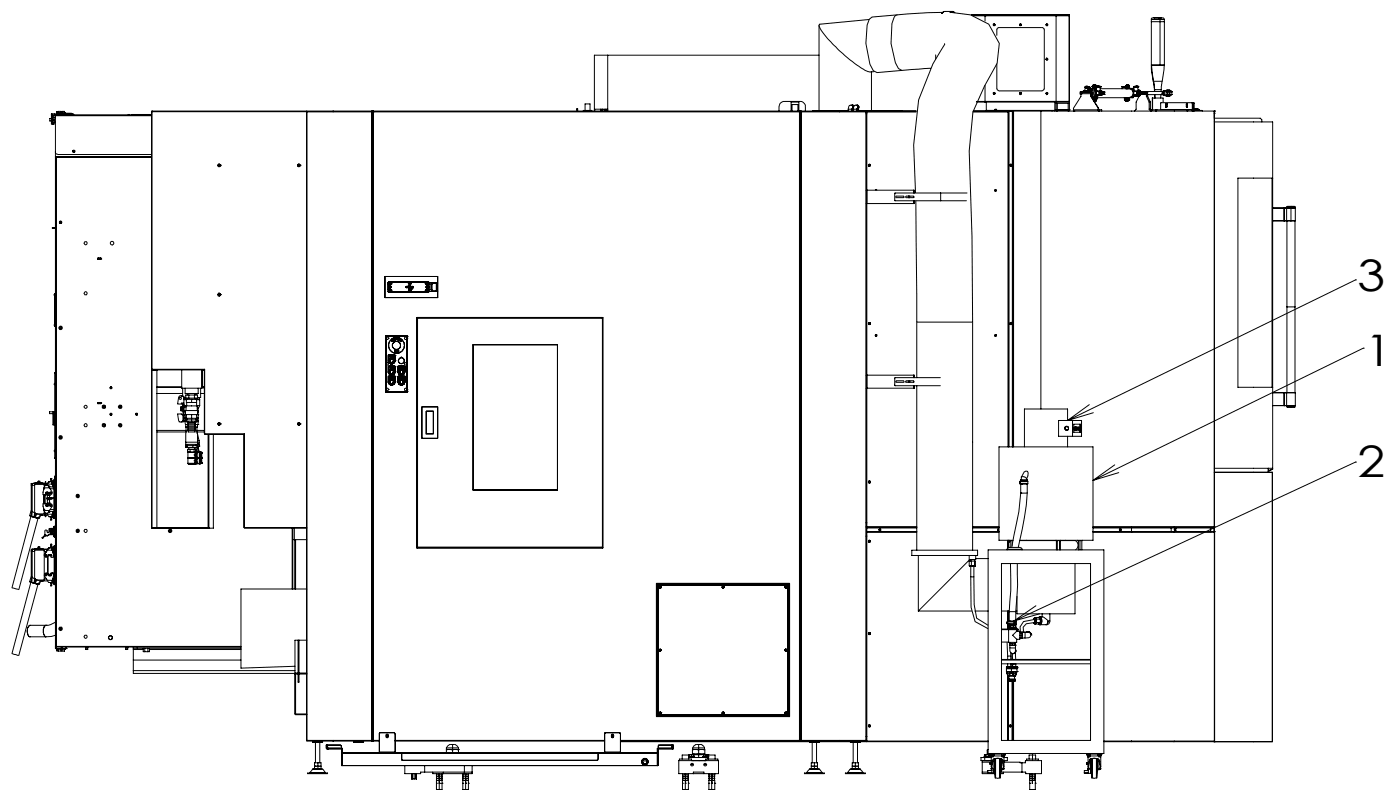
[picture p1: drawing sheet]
<svg xmlns="http://www.w3.org/2000/svg" width="159mm" height="91mm" viewBox="0 0 159 91" stroke-linecap="round" stroke-linejoin="round" font-family="sans-serif">
<defs><g id="words">
<g font-size="4.9">
<text x="154.4" y="33">3</text>
<text x="155.2" y="41.6">1</text>
<text x="154.4" y="54.2">2</text>
</g>
</g></defs>
<g fill="none" stroke="#000" stroke-width=".11">
<path d="M5.8 14l.1 .1M5.8 13.5h-.1v.3h.1M5.8 14v-1.1h.1v1.2M5.8 14h.3v.1h-.2M5.8 13h.1M5.9 14h.1M5.9 13.9h.2M6 14v.1M6.1 13.3l.2 .1M6.1 13.5v.2M6.1 13.2v.8h-.2M6.2 12.9l-.3 .2v.1h.2"/>
<path d="M6.2 13.1l-.1 .1M6.2 12.9v.2M6.2 13.1h.1M6.3 17.2v.2l.3 .2h10.6M6.3 13.9h-.2M6.3 13.2h10.9M6.3 17.9h10.9M6.3 17.8h10.9M6.3 17.9v55.6M6.4 17.9v55.7M6.5 13h1.8M6.5 13h.1"/>
<path d="M6.6 12.7h-.2v.2M6.6 12.8v-.1h.3v.1M6.7 12.9h1.4M6.7 12.9h.1M7.3 12.8v-.1h-.3v.2M7.4 12.9l-.9-.1v.1h-.3M8.1 12.9h.1M8.3 13h.2M8.3 13h-.1M8.3 13h.1M14.5 13h.3M15.1 13h.1"/>
<path d="M17.2 12.7h81.3M17.2 13h-2.2M17.2 13h-10.9v60.7h1.2M17.2 12.7v47.3M17.3 12.6l-.1 .1M17.3 12.7h.1M17.3 12.6v47.4M17.3 12.6h17.6M17.3 12.6v.1M24.8 18.8a.12 .12 0 0 0 .1 .1 .12 .12 0 0 0 .1-.1M24.8 18.8a.12 .12 0 0 1 .1-.1 .12 .12 0 0 1 .1 .1M24.8 18.8h.1"/>
<path d="M25 18.7v.2M25 18.8h.1M33.9 18.8a.12 .12 0 0 1 .1-.1 .12 .12 0 0 1 .1 .1M33.9 18.8a.12 .12 0 0 0 .1 .1 .12 .12 0 0 0 .1-.1M33.9 18.8h.1M34.1 18.8h.1M37.9 12.6v.1M42.3 12.7h.1M42.3 12.6v71.6M42.4 12.7h.1M42.4 12.6v71.6M42.4 12.7v71.5"/>
<path d="M42.5 12.7h.1M42.5 12.6v71.6M65.6 12.6v-.3h.1v.3M65.6 12.4h.1M66.4 12.6h-.1M66.4 12.6h.8M66.4 12.6h.1M66.5 12.6v-.8h.6v.8M67.2 12.6h.1M67.6 12.4h1.5M67.6 12.4v.2M68.3 12.4v.2"/>
<path d="M68.5 12.4v.2M68.8 12.4v.2M69 12.4v.2M69.1 6.3v6.3M88.6 12.6v-.5a.6 .6 0 0 1 .6-.6h1.8a.6 .6 0 0 1 .6 .6v.5M89.9 12.6v-1h.9v1M90.1 12.6v-.7h.6v.7M90.9 12.7h.1M90.9 12.6v71.6M91 12.7v71.5M91 12.7h.1M91 12.6v71.6"/>
<path d="M91.1 12.7h.1M91.1 12.6v71.6M92.5 12.6h.1M93.1 2.9v9.7M93.1 6.3h-25.5v6.3M95.5 12.6v.1M96.4 12.4v.2M96.4 12.6h-4M96.4 12.4h.5M96.7 12l-.2 .1-.1 .3M96.7 12a.21 .21 0 0 1 .2 .1 .21 .21 0 0 1 0 .2v.3M96.7 12h.2"/>
<path d="M96.9 12h.1l.1 .1M96.9 12h.1l.1 .1zM96.9 12h.1M96.9 12.4h.1M96.9 12.5h.1M96.9 12.3h.1M96.9 12.6h.1M96.9 12.4l.1-.1-.1 .1M96.9 12.4l.1 .1h-.1M96.9 12.3v.2M97 12.3l-.1 .1M97 12.4v.2"/>
<path d="M97 12.4h.5M97.3 12l-.2 .1-.1 .3M97.3 12a.21 .21 0 0 1 .2 .1 .21 .21 0 0 1 0 .2v.3M97.3 12h.2a.23 .23 0 0 1 .1 .1 .23 .23 0 0 1-.1 .3M97.4 12a.22 .22 0 0 1 .2 .1 .22 .22 0 0 1-.1 .3M97.5 12.5h.1M97.5 12.4h.1M97.5 12.3h.1M97.5 12.6h5M97.5 12.4v.1M97.5 12.3v.1M98.4 12.6l.1 .1"/>
<path d="M98.5 12.9h.1M98.5 12.7v71.5M98.6 12.6v9M98.6 12.7h5.6M98.8 18.7v.2l.1-.1M98.8 2.2l-5.6 .5a.75 .75 0 0 0 .3 .9 16.9 16.9 0 0 0 5.2 4.5h.7M98.9 18.7v.1M98.9 18.8v.1M98.9 18.8l-.1-.1v.2M99.1 8.1v4.5M100.4 12.6h.1M100.5 12.6h.1"/>
<path d="M102 1.7l-.2 .1-.1 .2a7.4 7.4 0 0 0 .5 5.8l.3 .2M102 1.7l-2.8 .2-.4 .3-.2 .7-.2 2 .5 2.4 .4 .7 .4 .3 2.8-.3M104.2 12.6h-69.3v71.6M105.8 7.8l-3.3 .2M106.4 6.2v.5M107.1 1.5h.1M107.2 1.4l-5.2 .3M107.2 1.4l.2-.1h.9l.3 .1M107.2 1.4l-.1 .1M107.4 5l-1.3 2.3-1.7 4.1-.5 5.1 .2 5.4M108.2 1.3l-.2 .1M108.5 1.4h-.4l2.2 .3 2.1 1 1.2 2.2-.2 2.3-1.5 2.6-1.3 2.9-.4 4.5 .3 9.7 .1 9.7"/>
<path d="M110.5 1.7h11.1h-11.1zM110.5 1.7h.1M110.6 12.7h4M110.7 12.6h27.4M110.7 1.8h10.9M111 11.5h10.6M112 1.8h.1M112 1.7h.1M112 1.8v.6M112 9.7v1.9M112 1.7v.1M112.1 12.6h.1"/>
<path d="M112.1 11.5v1.1M112.1 12.6h1M112.4 12.6h.1M113.1 12.5h.2M113.1 12.5v.1M113.1 12.5h.1M113.1 12.5l.1-.1 .1 .1M113.2 12.5v.1M113.3 12.5v.1M113.3 12.5h.1M113.3 4v-.6a.25 .25 0 0 1 .3-.3h5l.1 .1v7l-.2 .1h-5l-.2-.2v-2.8M113.3 12.6h6.6"/>
<path d="M114.6 12.6v.2M114.6 12.8l.1-.2v38.2M114.6 12.8v38M114.6 12.6h.1M114.7 12.6v38.2M115.1 12.6v38.2M115.2 12.6v38.2M118.3 12.6v33.9M119 10.5l.1 .1v.1h-.2zM119.6 12.6h.1M119.9 12.6h.1M119.9 11.5v1.1"/>
<path d="M120.1 12.5l.1 .1M120.1 1.8h.1M120.1 12.5v.1l.1-.1M120.1 12.5h.1M120.1 1.7v9.9M120.1 12.5v-.8h1.5v.8M120.1 12.5h1.5M120.2 12.5h.1M120.2 12.5h1.2M120.2 11.7v.8M121.4 12.5h.1M121.4 11.7v.8"/>
<path d="M121.5 1.7l.1 .1v9.7M121.5 1.7l.1 .1M121.6 12.5l-.1 .1M121.6 12.5l-.1 .1-.1-.1M121.6 12.5h.1M121.6 1.8v9.8h-10.6M122 12.6h.1M122 12.5h3.3v.1M122.1 12.6h.1M122.8 10.7h.1M122.9 10.4h.1M122.9 10.7h.1"/>
<path d="M122.9 10.4v.6l-.9 1.3 .1 .3M122.9 10.6h.1M122.9 10.7h1.1M122.9 10.5h.1M122.9 10.5h1.3v.2h-.1M123 10.4h.1M123 10.4h-.2v.3h.1M123 10.4v.1M123 10.5h.1M123.1 10.4h.1M123.1 10.4v.1M123.2 10.4v.1"/>
<path d="M123.2 10.4h.1M123.3 10.4h.8M123.3 10.4v.1v-.1M123.3 10.4h-.1M123.3 10.4h1v.3h-.2M123.3 10.3h.1M123.3 10.4h.1M123.3 10.3v.1M123.4 10.4v.1zM123.4 9.9h.1M123.4 9.9l-.1 .4M123.4 9.9l.2 .2 .2-.1"/>
<path d="M123.4 9.9l.2 .1h.2v-.1M123.4 9.9l.4 .1M123.4 10.4l.1 .1v-.1M123.4 9.8h.1M123.4 9.8h.2l.2 .1M123.4 9.8v.1M123.5 9.9h.1M123.5 10.4h.1M123.5 9.9h.2M123.6 10.3h.4l.1 .1M123.6 10.2l.3 .1zM123.6 10.3h.1"/>
<path d="M123.6 10.4v.1M123.7 10.2l.2-.1 .4 .2h-.9l-.1 .1M123.7 9.9h.1M123.7 10.3h.1M123.8 10h.1M123.8 9.9h.1M123.8 10v.1M123.8 9.9v.1M123.9 10.1h-.1M123.9 10.1l-.2 .1M123.9 10.1h.6l.2 .1M123.9 10.3h.1"/>
<path d="M123.9 10.1l.5 .2 .1 .3-.1 .3-.3 .1M123.9 10.4v.1M124 10.3h.1M124 10.7h.1M124 11h.1M124 11l.9 1.3M124.1 10.4h.1M124.1 10.9h.2l-.2 .1M124.1 10.7h.1M124.1 10.5h.1M124.1 10.7v.3M124.1 10.5l-.1 .5"/>
<path d="M124.1 11l.8 1.3M124.1 10.7v.1M124.2 11.1h.3M124.2 9.9h.1M124.2 9.8h.1M124.2 9.8v.1M124.2 9.8h-.1l.3 .1M124.2 9.9l.1 .1M124.3 11.3v.1v-.1M124.3 10h.1M124.3 11.2h.1M124.3 9.7h.1"/>
<path d="M124.3 11.3h.1M124.3 9.7v.4M124.3 11.1v.2M124.3 11.3v.1M124.3 10.1l.3 .3M124.3 9.7h.1h-.1M124.3 9.9h.1M124.3 9.7v.2M124.4 11.4h.1M124.4 11.2h.1M124.4 9.9h.1M124.4 9.7h.1"/>
<path d="M124.4 9.7v.2M124.4 11.1v.3M124.4 11.5h.1M124.4 11.3h.1M124.4 11.1h.1M124.4 11.2h.2M124.4 11.5h.2M124.4 11.1v.2M124.4 10h.1M124.4 9.7h.2M124.4 9.9v.1M124.4 10v.1"/>
<path d="M124.4 11.3v.1M124.5 11.1h.1M124.5 11.3l-.1 .2v-.1M124.5 10v.1M124.5 11.1l.1 .1M124.5 10.1l.2 .1M124.5 9.7l-.2 .1M124.5 9.7h.1M124.5 10h.1M124.5 10.1h.2M124.5 9.7h-.1M124.5 9.7v.4"/>
<path d="M124.5 11.3v.1M124.5 9.9h.1M124.6 11.5h.1M124.6 11.3h.1M124.6 9.9h.1M124.6 9.8h.1M124.6 11.2v.2M124.6 9.7v.1M124.6 11.2l.1 .1M124.6 11.2h.1M124.6 10.8l-.3 .3M124.6 10.8h.4"/>
<path d="M124.6 10.4h.1M124.6 9.7v.2M124.6 10.7l.1 .1M124.6 9.8v.1M124.6 10.4v.4M124.6 11.2v.1M124.6 11.4v.1M124.6 9.7l-.1 .1M124.6 9.8h.5M124.6 9.7h.1M124.6 10h.1M124.6 9.9l.1 .2"/>
<path d="M124.7 11.4l-.1-.1v.2M124.7 11.4h-.3M124.7 11.4v-.1v.1M124.7 9.8h.1M124.7 9.9h.1M124.7 9.8l-.1 .1M124.7 9.8v.5h.4v-.4M124.7 11.1l-.1 .1M124.7 10.8h.1M124.7 10.4h.1M124.7 11.3h.1M124.7 9.8h.4"/>
<path d="M124.7 10.4l-.1 .1M124.7 11.2h.1M124.7 11.2l-.3 .1M124.7 10.4h.3M124.7 10.8l-.2 .3M124.7 9.9h.3M124.7 10.3v.1M124.8 9.8h.1M124.8 10.8l-.3 .3M124.9 12.6h.1M124.9 12.3v.3M124.9 9.8h-.1"/>
<path d="M124.9 12.3h.1M124.9 10.8l-.1 .2-.3 .1M124.9 12.5h.1M124.9 9.8h.1M125 10.5v.2M125 9.8h.1M125 10.5h.1M125 10.8h.1M125 10.7h.1M125 10.5v.3M125 10.7v.1M125 10.4v.1"/>
<path d="M125 10.4h.1M125 9.9h.1M125 10.4h.2M125 10.3v.1M125 10.7l.1 .1M125.1 9.8l-.4 .1M125.1 10.1h3.3l.3 .1 .2 .4-.2 .3-.3 .2M125.1 9.8h.1M125.1 9.9h.1M125.1 9.9h-.5M125.1 10.4h.1M125.1 10.8h.1"/>
<path d="M125.1 10.4v.4M125.1 10.4l-.1 .1M125.2 10.4h.1M125.2 10.8h.1M125.2 10.6h.1M125.2 10.4v.4M125.2 10.7h.1M125.2 10.5h.1M125.2 10.5v.2h.2M125.2 10.5h.2M125.3 10.4h.1M125.3 10.8h.1"/>
<path d="M125.3 10.4v.1M125.3 10.7h.1M125.3 10.7l-.1 .1M125.4 10.5h.1M125.4 10.7h.1M125.4 10.5v.2M125.5 10.5h.1M125.5 10.7h.1M125.5 10.4v.1M125.5 10.5v.2M125.5 10.5l-.1-.1v.1M127.6 9.9h.4"/>
<path d="M127.6 9.8h.1M127.6 9.9h.1M127.6 9.8v.3M127.6 9.8h.4M127.6 9.9h.5M127.7 9.9h.2M127.7 9.9h.1M127.7 9.8h.1M127.8 11.2h.1M127.8 11.1h.1M127.9 11.1h.1M127.9 11.2l.2 .1"/>
<path d="M127.9 11.4h.3M127.9 11.3v.1M127.9 11.3v.2h.2M127.9 11.3h-.1l.1 .1M127.9 11.1l.1 .1M127.9 9.8h.1M127.9 11.3h.1M127.9 9.9h.1M127.9 11.2h.1M127.9 11.4h.1M127.9 9.8h.2M128 9.9h.1"/>
<path d="M128 9.8h.1M128 11.2l-.1 .1M128 11.2h.1M128 11.2v.1M128 11.4v.1M128 11.3h.1M128 9.8v.3M128 11.2v.2M128 10h.1M128 11.2h.2M128 9.8v.1M128 11.1v.1"/>
<path d="M128 11.4h.1M128 9.7h.1M128 11.1h.2M128 9.7v.1M128 9.9v.2M128 11.1h.1M128 11.3v.1M128 11.4l.1 .1M128.1 9.8h.1M128.1 9.8v.1M128.1 9.9h.1M128.1 11.5h.1"/>
<path d="M128.1 9.8v.1h-.2M128.1 11.3v.1M128.1 11.3h.1M128.1 9.7v.4M128.2 9.7v.4h-.2M128.2 11.1h-3.6h.1M128.2 9.7h.2v.3M128.2 11.1h.1M128.2 10h.1M128.2 9.7h.1M128.2 11.1v.1M128.2 11.4l-.1 .1h.2"/>
<path d="M128.2 11.4h.1M128.2 11.2h.1M128.2 9.9h.1M128.2 11.2l-.1 .1M128.2 9.9h.2v.2M128.2 11.5h.1M128.2 9.9v.1M128.2 10v.1M128.2 11.1v.4M128.2 9.7h-.1M128.2 9.7h-.2M128.2 10.1h.1"/>
<path d="M128.2 9.7v.3M128.3 11.3h.1M128.3 11.3v.1M128.3 11.4h.1M128.3 11.3h-.1l.1 .1M128.3 11.2h.1M128.3 9.9h.1M128.3 9.7h.1M128.3 11.1h.5M128.3 9.7v.2M128.3 11.1v.2M128.3 11.4v.1"/>
<path d="M128.3 11.3h.1l-.1 .1M128.3 9.7h-.1l.1 .2M128.3 9.7h-.1M128.4 9.8v.1M128.4 9.9h.1M128.4 9.8v.1zM128.6 10.1l.3 .3M128.8 10.1l.1 .1M128.8 10.1h.1M128.8 11.1h.1M128.8 10.1h-.7M128.9 10.8l-.3 .3"/>
<path d="M128.9 10.8h.4M128.9 10.4h.1M128.9 10.4v.4M128.9 9.8h.5M128.9 9.8h.1M128.9 9.9h.1M128.9 10.8h.1M128.9 9.9h.4M129 9.8h.1M129 9.9h.1M129 10.4h.1M129 9.9h-.1"/>
<path d="M129 10.4h.3M129 10.8l-.2 .3M129 10.9l-.2 .2M129 9.9h.3M129 10.8h.1M129 10.9h.1M129 10.3v.1M129 10.8v.1M129.1 10.8l-.1 .1M129.1 10.9h.1M129.2 10.8h-.1M129.2 10.9h.1"/>
<path d="M129.2 9.8h-.1M129.2 9.8h.1M129.2 10.5v.2M129.2 10.9v.1h.3M129.2 10.5h.1M129.2 10.7h.1M129.2 10.7h.2M129.2 10.7l.1 .1M129.3 10.8l-.3 .1M129.3 9.9h.1M129.3 9.8h.1M129.3 10.8h.1"/>
<path d="M129.3 10.9h.2v.1M129.3 10.4l-.1 .1M129.3 10.4h.1M129.3 10.4h.2l.1 .1M129.3 10.3v.1M129.3 10.5l.1 .2M129.4 10.9h-.3l.1 .1M129.4 9.9v.4h-.5v-.4M129.4 9.8h.1M129.4 9.9h.1M129.4 9.8h-.4M129.4 9.9h-.1"/>
<path d="M129.4 10.7v.1M129.4 10.2l.2 .1M129.4 10.3h.2M129.4 10.4l-.1 .1M129.4 10.4h.1M129.4 10.8h.1M129.4 10.4v.4h.1l.1-.1M129.5 10.3h.1M129.5 10.9h.1M129.5 10.4h.1M129.5 10.8h.1M129.5 10.7h.1"/>
<path d="M129.5 10.5h.1M129.5 10.6h.1M129.5 10.7h.2M129.5 10.5h.2M129.5 10.5v.2M129.5 10.4v.4M129.5 11l-.3 .6v.8l-.2 .2M129.6 10.7h.1M129.6 10.4h.2M129.6 10.3l.1 .1M129.6 10.9h-.6M129.6 10.9h-.3"/>
<path d="M129.7 10.8l-.1 .1M129.7 10.4h.1M129.7 10.5h.1M129.7 10.7h.1M129.7 10.4h2.5M129.7 10.4v.3M129.8 10.5h.1M129.8 10.5v.2M129.8 10.4h.1M129.8 10.7h.1M129.8 10.4v.3h-.2M129.8 10.4v.1"/>
<path d="M129.8 10.5h.6l.1 .4M129.8 10.7h.5M130.2 10.5v.2M130.3 10.7h.1M130.3 10.5h.1M130.3 10.7v.2M130.3 10.9l.4 .7M130.3 10.9h.2M130.4 10.5h.1M130.5 10.8h1.7M130.5 10.9l.3 .7M130.7 11.6h.1"/>
<path d="M130.7 12.4h.1M130.7 11.6v.8M130.7 12.4l.1 .2M130.8 12.4l.1 .2M130.8 11.6v.8M130.8 12.5h4.8M130.9 2.2l.1-.2h1.2l.2 .2M130.9 7.4l.2 1.8M130.9 2.2v5.2M130.9 2.5h1.5M130.9 7.4h1.5M130.9 2.2h1.5"/>
<path d="M130.9 7.4l.4 2.8M131 11.1v1.4M131.1 9.2l.2 1M131.1 9.2h1M131.2 2h.1M131.2 2h.9M131.3 10.2h.1M131.3 10.2v.2M131.3 10.2h.7M131.3 11.1v-.3v.3M131.4 12.5h.1M131.4 12.5v.1"/>
<path d="M131.8 2h.1M131.9 2h.1M131.9 2v5.4M132 12.4v.1M132 12.4h3.7M132 10.8v.3M132 2h.1M132 10.2v.2M132.1 2h.1M132.1 10.7l.2 .2M132.1 10.7h.1M132.1 9.2l-.1 1"/>
<path d="M132.2 10.4l-.1 .3M132.2 10.4h.1M132.2 11.7v-.6h-1.2v1.4M132.4 7.4l-.3 1.8M132.4 2.2v5.2M132.4 10.3l-.2 .2v.3h.2h-.1l-.1-.2 .2-.2M132.5 10.8l-.2 .1M132.5 10.3l-.3 .1M132.5 10.3l-.2 .2v.2l.2 .2h.5M132.5 10.3h.6M132.5 11.9h.1M132.5 12.1h.1"/>
<path d="M132.6 10.9h.5M132.6 10.9h.1M132.6 10.3h.1M132.6 10.3h.4M132.6 10.7l.2 .2M132.6 11.8h.1M132.6 12.1h.1M132.6 11.8h-.1v.3h.1M132.6 11.8v.3M132.7 11.9v.1M132.7 10.3h.1M132.7 10.9h.1"/>
<path d="M132.7 10.2l.3 .1zM132.7 10.4h.1M132.7 10.7h.1M132.7 10.9h.3v.1h-.3zM132.7 10.4v.3M132.8 10.3l-.2 .1M132.8 10.9h.1M132.8 10.3h.1M132.8 10.3v.1M132.8 10.7v.2M132.9 10.3h.1M132.9 10.9h.1"/>
<path d="M133 10.3h.1M133 10.9h.1M133 10.4v.3M133.1 10.3l.1 .1M133.1 10.3h.1M133.1 10.9h.1M133.1 10.3v.1M133.1 10.7v.2M133.2 10.7l-.1 .2M133.2 10.4h.1M133.2 10.7h.1M133.2 10.4l-.8 .1 .1 .2h.7"/>
<path d="M134.9 12.1h.1M134.9 11.9h.1M134.9 11.8h.1v.4l-.1-.1zM135 12.5v.1M135 11.9v.1M135.5 11.7h.1M135.6 11.7v.8M135.6 12.6h.1M135.6 11.7h.2M135.6 12.5v.1M135.6 11.7l.1 .9M135.7 12.6h.1"/>
<path d="M135.7 12.6h1M135.7 12.5l-.1 .1M135.8 12.6h.1M135.8 12.5h.1M135.8 12.4l.6 .1M135.8 11.7h-.1h-3.7v.7M135.8 11.7v.9M135.8 12.5v.1M135.9 12.4v.1M135.9 12.5v.1M135.9 12.6h.1M136 12.4h-.1"/>
<path d="M136 12.4h.1M136 12.4l.2 .1-.1-.1M136.1 12.4h.1M136.1 12.4v.1M136.2 12.4l.1 .1M136.3 12.5h.1M136.3 12.5l.1 .1M136.4 12.6h.1M136.4 12.5v.1M138.1 12.9h.1M138.1 12.6h.1M138.1 12.6v47.3"/>
<path d="M138.1 13.9h6.6v39.4M138.1 13.4h5.2l.2 .2v.3M6.1 25.9v.1M6.2 37v.1zM6.2 33.5v.1M6.2 37h.1M6.2 33.5h.1M6.2 36.9v.1M6.2 37.1h.1M6.2 37.1v-3.7l.1 3.7M6.3 33.4l-.1 .1M6.3 37.1h.1"/>
<path d="M6.3 37h.1M6.3 36.9h.1M6.3 33.5h.1M6.3 25.9h-.4v.1h.4M11.1 29.3h.1M11.1 29.5h.1M11.1 29.3v.2M11.1 29.5h.4M11.1 29.3h.4M11.5 29.3h.1M11.5 29.5h.1M11.5 29.3v.2"/>
<path d="M24.8 33.5l.1-.2h.1v.2M24.8 33.5l.1 .2 .1-.2M24.8 33.5h.1M25 33.5h.1M43.8 31.4h6v2.4h-6zM43.8 38.2h2.5M43.8 38.2h2.5v6.4h-2.5zM43.9 38.2h.1M43.9 38.2v6.3M44.1 32.9h.1M44.1 32.3h.1M44.1 33.1l.1 .1"/>
<path d="M44.2 38.4h.1M44.2 32.3v.1M44.2 32.3h.1M44.2 32.9h.1M44.2 32.6l.1 .1M44.2 32.1v.1M44.2 33.1h.1M44.2 32.6h.2l-.2-.1v.2h.2M44.2 32.6h.1M44.2 32.4h.1M44.2 33v.1M44.2 32.1v.2"/>
<path d="M44.2 32.4v.2M44.2 32.7v.2M44.2 32.9v.2M44.2 33.1l.1 .1M44.3 32.9l.2 .2M44.3 32.9l.1 .2M44.3 32.6h-.1M44.3 32.3h.1M44.3 32.3v.1M44.3 32.9h.1M44.3 33v.2M44.3 32.1v.1"/>
<path d="M44.3 32.6h.1M44.3 32.7h.1M44.3 32.6v.1M44.3 32l-.1 .1M44.3 33.1h.1M44.3 32.2h.1M44.3 32.1h.1M44.4 33l-.1 .1 .1 .1M44.4 32.6h.1M44.4 32.6h-.1M44.4 32.6v.1M44.4 32.2l-.1 .1"/>
<path d="M44.4 32.1l-.1 .1h.1M44.4 32.7h.1M44.4 33.1v.1h.1M44.4 33.1h.1M44.4 32.2h.1M44.5 32.2l-.1 .1-.1 .1M44.5 32.1l-.1-.1v.2M44.5 32.1v.1M44.5 33.1v.1M44.5 32.1h4M44.5 33.2h4M44.5 32l.1 .2-.1 .1-.2 .1v.1l.2 .1-.2 .1v.2h.2l.1 .3"/>
<path d="M44.5 38.7l.1 .1M44.5 38.7h.1M44.6 38.7h.1M44.6 38.7h-.1M44.6 38.6h.1M44.6 38.6l.1 .1M44.6 38.7v.1M44.6 38.8h.1M44.7 38.7h.1M44.7 38.6h.1M44.7 38.6v.1h-.1h.1M44.7 38.6l.1 .1z"/>
<path d="M44.7 38.6l.1 .1M44.8 38.7h.1M44.8 38.6h.1M44.8 38.6v.1M44.8 38.5h.1M44.8 38.5v.1M44.9 39.9v.1M44.9 40h.1M44.9 39.9h.1M44.9 38.6h.1M44.9 38.6l-.1 .1M44.9 38.5h.1"/>
<path d="M45 38.5l-.1 .1M45 38.5h-.1l-.1 .2M45 39.9h.1M45 39.9v.1M45 38.6h.1M45.1 40v-.1l.1 .1M45.1 40h.1M45.1 38.5v.1M45.1 38.5h.1M45.1 38.5l-.1 .1h.1M45.1 38.6h.1M45.1 39.9v.1"/>
<path d="M45.1 39.9l.1 .1M45.2 38.6h.1M45.2 38.5h.1M45.2 38.5v.1M45.2 40h-.1M45.2 39.9h.1M45.2 40h.1M45.2 39.9l.1 .1h-.1M45.3 39.9h.1M45.3 40h.1M45.3 39.9v.1M45.3 38.6h.1"/>
<path d="M45.3 38.5h.1M45.3 38.5l.1 .2M45.3 38.5v.1M45.4 38.7h.1M45.4 38.6h.1M45.4 38.6v.1M45.4 38.6l.1 .1M45.5 38.7h.1M45.5 38.6v.1M45.5 38.8h.1M45.6 38.7h.1M45.6 38.7l-.1 .1"/>
<path d="M46.2 32.6h.1M46.2 32.7h.1M46.2 32.6v.1M46.2 38.2h.1M46.3 32.6h.1M46.3 38.4a.16 .16 0 0 0-.3-.1 .15 .15 0 0 0 0 .3 .16 .16 0 0 0 .3-.1v-.1M46.3 38.2h.1M46.3 38.4h.1M46.3 32.6h-.1M46.3 38.2v6.3M46.3 32.6v.1M46.4 32.6h.1"/>
<path d="M46.4 32.6l.1 .1M46.4 32.6v.1M46.4 32.7h.1M46.5 32.8a.16 .16 0 0 1-.1-.3 .15 .15 0 0 1 .3 0 .16 .16 0 0 1-.1 .3M46.5 32.8l.1 .1M46.5 32.7h.1M46.5 32.8h.1M46.5 32.8v.1h.1M46.5 32.6v.1M46.5 32.6h.1M46.5 33.1h.1M46.5 33h.1"/>
<path d="M46.5 32.2h.1M46.5 33v.1M46.6 32.9v.1M46.6 32.9l-.2 .2h.2M46.6 32.1v.1M46.6 32.1l-.2 .1 .2 .1M46.6 32.8h.1M46.6 32.9l-.2 .1 .2 .1M46.6 32.2a.1 .1 0 0 1 .1-.1 .1 .1 0 0 1 0 .2h-.1M46.6 32.2h.1M46.6 33a.1 .1 0 0 1 .1 0 .1 .1 0 0 1 0 .1h-.1M46.6 33v.1"/>
<path d="M46.6 32.3h.1M46.6 33.1h.1M46.6 33h.1M46.6 32.6h.1M46.6 32.2v.1M46.6 32.8v.1M46.6 32.7h.1M46.6 32.7a.11 .11 0 0 0 .1 .2 .1 .1 0 0 0 .1-.1l-.1-.1M46.6 32.7a.11 .11 0 0 1 0-.1 .11 .11 0 0 1 .1 0 .11 .11 0 0 1 0 .1M46.6 33h.1l-.1 .1M46.6 32.2h.1l-.1 .1M46.6 32.6h-.1"/>
<path d="M46.6 32.9h.1M46.6 32.8h.1l-.1 .1M46.7 32.8h.1M46.7 32.6h.1M46.7 32.8h-.1M46.7 32.6l-.1 .1M46.7 32.8l-.1 .1M46.8 32.8h.1M46.8 32.6h.1M46.8 32.8l-.1 .1 .1-.1M46.8 32.7h.1M46.8 32.6v.1"/>
<path d="M46.8 32.7v.1M46.8 32.6h.1v.1M46.9 32.6v.1M46.9 32.6v.1h-.1M47.4 36.1l.1 .1M47.4 36.1l.1 .1v26l-.1 .1M47.4 36.1h21.1M47.4 36.1v26.2M48.4 32.2v.1l.2 .1M48.4 33.2h.1M48.4 32v.2M48.5 32.2v.1l.2 .1"/>
<path d="M48.5 32.6h.2M48.5 32.1v-.1v.2M48.5 33.1h.1M48.5 32.2h.1M48.5 32.1v.1M48.5 33.1v.1M48.5 32.6h.1M48.5 32.2l.1 .1h.1M48.5 32.7h.1M48.5 33.2h.1M48.5 32.1h.1M48.5 32.6v.1"/>
<path d="M48.5 32.7l.1 .2M48.6 32.9h.1M48.6 32.6h.1M48.6 32.9l-.2 .2v.1M48.6 32.1l.1 .1-.1 .1M48.6 33l.1 .1-.1 .1M48.6 32.1l.1 .1h-.1M48.6 32.7h.1M48.6 32.6h.1l-.1 .1M48.6 32.5h-.1a.11 .11 0 0 0-.1 .1 .11 .11 0 0 0 .1 .1M48.6 32.4v.2h.1l-.1 .1M48.6 32.3h.1"/>
<path d="M48.6 33h.1M48.6 32.2h.1M48.6 32.1v.1M48.6 33v.2M48.6 32.6h-.2l.1 .1M48.6 32.5l-.1 .2M48.6 32.5l.1 .2h-.1M48.6 33.1h.1M48.6 32.1h.1M48.6 32.5h.1v.2h-.1M48.7 32.6h.1M48.7 32.4v.1"/>
<path d="M48.7 32.7v.2M48.7 32.9h.1M48.7 32.9a.17 .17 0 0 0-.1 0 .17 .17 0 0 0-.1 .2M48.7 32.3h.1v.6h-.2l-.1 .2M48.7 32.2l-.1-.2 .1 .1h.4v1h-.4l-.1 .1M48.7 32.2h1.1M48.7 32.3v.1M48.8 32.1l-.1-.1h-4.5l-.1 .1v1.1h.1M48.8 33.1l-.1 .1h-4.5M49.1 33.1h.7M49.1 32.3h-.1v.6h.1M49.6 32.2v.9"/>
<path d="M53.8 39.2h9.6v16.5h-9.6zM68.5 36.1v.1M68.5 36.1v26.1M68.5 36.1v26.2M98.5 21.6h5.5v.3M98.6 23.1v19.5M98.6 21.6v1.5M98.8 36.7v.2l.1-.1M98.9 36.7v.1M98.9 36.8v.1M98.9 36.8l-.1-.1v.2M99.5 21.6h.2h-.2"/>
<path d="M101.9 22.3h.8l.1 .1-.9 .1zM103 22.3h.8l.1 .1-.9 .1zM103.9 21.6v.3M103.9 22.3v.1M103.9 22.8v.3M104 22.8v.3h-5.5M104.1 22.8l.1 13.8M104.2 36.6h6.4M104.2 36.6v6.3M106.9 21.9v.9M109.9 21.9h-8.1l-.1 .1 .1 .8h8.1M110.6 36.6v25.9"/>
<path d="M144.6 20.2v23.8M144.7 20.2h-4v23.8h4M144.7 23.7h2.6M144.7 23.6h2.5M144.7 25.1h2.5M144.7 25.1h2.6M146 25.1h.1M146 23.7h.1M146 23.6v1.5M146 23.6v.1M146.3 23.5h.9M146.3 23.5v22.7"/>
<path d="M146.3 34.9h.9M146.8 23.5v.1M146.8 23.7v1.4M147.2 23.6l.1 .1M147.2 23.5v.1M147.2 25.1v19.5M147.3 25.1h-.1M147.3 23.7v1.4M154.1 31.8h.1M154.1 31.8l-32.7 16M155 39.6h.1M155 39.6l-30.7 15"/>
<path d="M3.4 58.6l.1 .1M3.5 58.7h.1M3.5 58.7l.3 .1M3.5 58.7l-2.1 8.1 .5 .2h.2l2.2-8.1M3.5 58.1l-.1 .5M3.5 58.1h.2M3.5 58.1h.1M3.6 58.7h.1M3.6 55h.1M3.6 55v3.1M3.6 58.1l-.1 .6M3.6 58.7l.3 .1"/>
<path d="M3.6 58.7l.2 .1M3.7 55h-.2M3.7 55h.1M3.7 55h1.4M3.7 55v3.1M3.7 58.1l.2 .2M3.7 58.1l-.1 .6M3.8 54.9h.2zM3.8 58.8h.1M3.9 58.8h.1M3.9 55.2h-.4M3.9 58.3h.1"/>
<path d="M3.9 58.3v.5M3.9 58.3l.1 .1M4 54.9h.8M4 54.9l-.1 .1M4 58.8l.3 .1M4 58.8h.1M4 58.4h.2M4 58.4l-.1 .4M4.2 58.4l.4 .2M4.2 58.4l-.2 .4M4.3 58.9h.1M4.3 58.9h.2"/>
<path d="M4.3 54.7h.2M4.3 54.7h.1M4.3 54.7v.2l.1-.2M4.3 54.9h.1M4.4 54.7h.1M4.4 54.7v.2l.1-.2M4.5 54.7h.1M4.5 54.9h.1M4.6 58.6l-.1 .3M4.6 58.6h.1M4.6 58.6h.5M4.6 58.6l-.3 .3"/>
<path d="M4.8 54.9l.2 .1M4.8 58.6h.1M4.8 54.9l.1 .1M5 57.3l-.1 .2 .1 .5M5 57.3h.2M5 56.2h.2M5 56.4h.1M5 57.3h.1M5 56.2h.1M5 56.4v.7M5 58l.1 .1M5 55.5v.1"/>
<path d="M5 56.2v.2M5 57.1v.2M5 57.9v.1M5 55.5h.1M5 58h.1M5 55.4v.1M5 58v.1M5 55.5l-.1 .4 .1 .3M5 55.4v-.3h-1.1v3.7M5 56.2v1.1M5 58.1v.3h-.8M5 58h.6"/>
<path d="M5 58l.1 .3M5 55.5h.6M5 55.2h.1M5 58.3h.1M5.1 55.4l-.1 .1M5.1 55.1h.3l.2 .4M5.1 55.1l.1-.3v.3M5.1 58.3l.1 .4v-.4M5.1 56.2v1.1M5.1 55.1l-.1 .4M5.2 56.1h.2v.4M5.2 57.4h.1"/>
<path d="M5.2 57.4v.1M5.2 56.1h.1M5.2 56.1v.1M5.2 58.6h.2M5.2 55.9h.2v.1l-.1 .1zM5.2 55.9v.2M5.2 57.3v.1M5.2 57.3h.1M5.2 56.2h.1M5.3 58.3l.1 .2M5.4 58.5l.2 .2M5.4 56.6v.8h-.2"/>
<path d="M5.4 57.5l.2-.1a.21 .21 0 0 1 .2-.1 .21 .21 0 0 1 .1 .3l-.3 .4M5.4 56.7h.1v.1h-.1M5.4 55h.5M5.4 56.3h.2M5.4 57.2h.2M5.4 58.5h.5M5.4 55.9v.4M5.4 57.2v.3M5.5 56.6h-.2l.1 .1M5.5 56.5a.11 .11 0 0 0-.2 .1 .11 .11 0 0 0 .1 .2M5.5 56.5l.2 .1M5.5 56.6h.1"/>
<path d="M5.5 56v.3M5.5 56.5v.1M5.5 57.2v.3M5.5 55.2h.1v.1M5.5 54.8l-.1 .2M5.5 54.8l-.2 .3 .1-.1M5.5 54.8l-.1 .2h-.2M5.5 55.3h.1M5.5 58.2h.1M5.6 54.7l-.1 .1M5.6 54.7h.1M5.6 58.7h.1"/>
<path d="M5.6 54.7h.3M5.6 55.3h.5M5.6 58.1h.5M5.6 58.7h.3M5.6 56.6l.1 .1M5.6 56.7h.1M5.6 55.3h.1M5.6 58.2h.1M5.6 58.2h-.1M5.6 55.5l.3 .4a.21 .21 0 0 1-.1 .3 .21 .21 0 0 1-.2-.1l-.2-.2M5.6 56.3h.1M5.6 57.2h.1"/>
<path d="M5.6 56.3v.3M5.6 56.7v.5M5.6 56.7h-.1M5.6 58l-.2 .3h-.3M5.7 56.7l-.2 .1M5.7 56.6v.1M5.7 56.6h.3M5.7 56.7h.1M5.7 55.6h.4M5.7 57.9h.4M5.7 56.6h.2v.1h-.2zM5.8 54.4h.1"/>
<path d="M5.8 58.7v.4h.1M5.8 54.7h.1M5.8 54.4v.3M5.8 58.8h.1M5.8 59.1h.1M5.9 54.8v.2M5.9 58.7v.4M5.9 54.8h.1M5.9 58.7h.1M5.9 54.4v.4M5.9 55h.2M5.9 55l.1 .3-.1-.3"/>
<path d="M5.9 58.6h.2M5.9 58.5v.2M6 56.6l-.1 .1M6 55.2h.1M6 58.3h.1M6 55.1v.2M6 58.2v.2M6 58.6v.2M6 54.7v.2M6 54.7v.1M6 58.6v.1M6 58.4h.1"/>
<path d="M6 58.6h.1M6 54.7h.1M6 46.8h-.4v.2h.4M6 55.3h.1M6 55.1h.1M6 58.2h.1M6 54.9h.1M6 58.1l-.1 .4M6.1 59.9v.2zM6.1 55.1h.1M6.1 58.6h.1M6.1 54.9h.1"/>
<path d="M6.1 54.7h.1M6.1 58.2v.2M6.1 58.8h-.1M6.1 56.6l-.4 .1M6.1 56.5l-.1 .1M6.1 58.6v.1v.1M6.1 54.6v.1v.2M6.1 55.3h.1M6.1 55h.1M6.1 58.5h.1M6.1 58.1h.1M6.1 54.6h.1"/>
<path d="M6.1 58.8h.1M6.1 55.1v.2M6.1 46.8v1.5M6.1 58.9h.1M6.2 59.8l-.1 1.2M6.2 59.9h-.1M6.2 59.9h.1M6.2 59.8h.1M6.2 59.8v1.2M6.2 54.5h.1M6.2 55h.1M6.2 54.5v4.4h-.1v-4.4h.1"/>
<path d="M6.2 54.6h.1M6.2 58.8h.1M6.2 58.9h.1M6.2 58.6h.1M6.2 58.5h.1M6.2 51.1v.1v.2M6.2 47.3v.1v.2M6.2 43.5v.1v.2M6.2 52h.1M6.2 46.8h-.2v1.5h.2M6.2 42.4h.1M6.3 54.5h.1"/>
<path d="M6.3 54.1h.1M6.3 55h.1M6.3 54.3h.1M6.3 54.1v.5M6.3 54.5h-.1M6.3 42.4h-.1v9.7h.1M11.1 45.8h.1M11.1 45.9h.1M11.1 45.8h.4v.1h-.4zM11.1 45.8h.4M11.1 45.9h.4M11.5 45.8h.1"/>
<path d="M11.5 45.9h.1M12.5 47.1l.2-.1v.1l-.1 .1zM12.5 44.1l.2-.1v.1l-.1 .1zM17.2 60h.1M17.2 42h6M17.2 42h6.1M17.2 42.1h.6M17.3 60h.1M17.3 42v.1M17.8 49.1h3.4M17.8 48.9h3.4M17.8 44.7h3"/>
<path d="M17.8 44h2.9M17.8 42v18M20.6 46.4h.1M20.6 46.6h.1M20.6 46.3h.1M20.6 46.3v.4M20.6 46.4h.2M20.6 46.6h.2M20.6 47.9h.1M20.7 42v2.1h2.2v-2.1M20.8 44.1v.9M20.8 47.1h-.6l.1 .7 .1 .2 .2-.1"/>
<path d="M20.8 46.2h-.2v.5h.2M20.8 46.5h.1M20.8 47.8h.1M20.8 47.2h.1M20.8 45.8v2.1M20.8 46.1h.1M20.8 46h.1M20.9 45.8h-.3v.1h-.4l.1-.7 .1-.2h.5v2.9h-.3M20.9 46.1v.2M20.9 46.3h.3M20.9 46.7h.2M20.9 45.4h.3"/>
<path d="M20.9 45.4h.4M20.9 46.1h.3M20.9 45.2h.2M21 44.1v.6h1.5v-.6M21.1 47.1h.1M21.1 46.7h-.1l.1 .3M21.1 47.5l-.1-.4h1.6l-.1 .4M21.1 46.7v.4M21.1 44.9h1.4v.4h-1.4zM21.1 48.3v.2h.3M21.1 50.3h1.4M21.2 46.3v.4"/>
<path d="M21.2 47.9h-.2l.1 .4h.3M21.2 46.3v-.2h1.2v.6M21.2 47.7h1.2v.2h-1.2zM21.2 48.5v.6M21.2 50.7v.2M21.2 47.5h-.2l.1 .4M21.2 47.1v.5h1.2v-.5M21.2 45.8v.3M21.2 47.7v.2M21.3 47.6v.1M21.3 44.7v.2M21.3 45.3v.1"/>
<path d="M21.3 51.4h.1M21.3 51.4h.3M21.3 51.1h.3M21.3 51.4h.9M21.3 51.1l1.3-.1v.1M21.3 50.5v.4M21.3 51.1v.3M21.4 52h.1M21.4 51.4h.8M21.4 52h.8M21.4 51.4v.6M21.4 52v.1"/>
<path d="M21.4 48.8l-.3 .5v1.2h1.4v-1.1l-.1-.4-.2-.2M21.4 51.4h.1M21.4 52.7h.1M21.4 47.9v.1M21.5 44.9v.4M21.5 50.9v.2M21.5 52.7h.1M21.5 52.8h.1M21.5 52.8h.6M21.5 52.7v.1M21.6 51.4h.5M21.6 51.1h.5"/>
<path d="M21.6 51.1v.3M21.8 45.4v.4M21.8 47.1v.5M21.8 47.7v.2M21.9 50.7v.2M22 52.7l.1 .1M22 52.7h.1M22 52.8h.1M22.1 51.4h.1M22.1 51.1h.1v.3M22.1 52.8h.1M22.1 51.1v.3"/>
<path d="M22.1 44.9v.4M22.1 50.9v.2M22.1 50.9h.4v.1M22.1 51.8v.5M22.1 52.4l.1 .2M22.2 51.5l-.1 .2M22.2 52h.1M22.2 52.7h.1M22.2 52.1h.1M22.2 51.4h.1M22.2 52.7h-.8M22.2 52.1h-.8v.6h.8"/>
<path d="M22.2 52.6h.1M22.2 47.9v1.2h-.8v-.2h.8M22.2 51.4v.1M22.2 52.6v.1M22.2 51.5h.1M22.2 48.3h-.8v.2M22.2 48.2h-.8v.1M22.2 48h-.8v.2M22.2 48.5h-.8v.1M22.2 48.8h-.8v.1M22.2 48.6h-.8v.2M22.2 48.3h.3"/>
<path d="M22.2 52.6l.1 .1M22.2 50.5v.2M22.2 51.5l.1 .2M22.2 52.1l.1 .2M22.2 51.2l.4-.1v.2M22.2 51.4l.4-.1v.1M22.3 51.8l-.1 .2M22.3 52.4l-.1 .2M22.3 47.6v.1M22.3 44.7v.2M22.3 45.3v.1M22.3 45.4h.4"/>
<path d="M22.3 51.4h.1M22.3 52.1h.1M22.3 52h.1M22.3 52.7h.1M22.3 47.9h.1M22.3 47.7h.1M22.3 51.4h.6M22.3 52.7h.4M22.3 51.4l-.1 .1M22.3 52.1h-.1M22.3 52.1h.5M22.3 47.7v.2"/>
<path d="M22.4 51.4v.3h-.3v.1h.3v.2M22.4 52.1v.2h-.3v.1h.3v.3M22.4 51.4h.1M22.4 52h.1M22.4 52.1h.1M22.4 52.7h.1M22.4 47.5h.2l-.1 .4M22.4 45.8h-1.2v-.4h1.2v.7M22.4 45.4h.3M22.4 46.1h.3M22.4 48.5v.6M22.4 49.1h.8"/>
<path d="M22.4 48.9h.8M22.4 50.7h.1M22.4 50.9h.1M22.4 47.9h.2l-.1 .4M22.4 50.7h-1.3v.2h1.3M22.4 49.2l.2 .9M22.4 50.7v.2M22.4 46.4h.2M22.5 48.3v.2h-.3M22.5 50.5h.2v.2l-.2 .1M22.5 50.5v.3M22.5 50.5l-.3 .1"/>
<path d="M22.5 46.7h-1.4M22.5 47.1h.1M22.5 48.3h.1M22.5 46.7h.1l-.1 .3M22.5 46.7v.4M22.5 50.8v.1M22.5 50.4l.1 .1M22.5 50.8h-.1M22.6 46.4l-.1 .3M22.6 52h.1M22.6 52.7h.1M22.6 51.4h.1"/>
<path d="M22.6 52.1h.1M22.6 51.4v.6M22.6 52.1v.6M22.6 50.1l.1 .2-.2 .1M22.6 50.1h-.1M22.7 52h.1M22.7 52.7h.1M22.7 45.4h.1M22.7 45.2v.2M22.7 45.4v.7M22.7 46.1l-.1 .3M22.7 51.4h.1"/>
<path d="M22.7 52.1h.1M22.7 52.7h.2M22.7 51.4l.1 .2M22.7 52.1l.1 .1M22.7 51.4l.1 .1M22.8 52h.1M22.8 52.7h.1M22.8 51.4h.1M22.8 52.1h.1M22.8 52.6h.1M22.8 51.4v.6M22.8 52.1v.6"/>
<path d="M22.8 52.1v.5M22.8 51.9l-.1 .1M22.8 52.5l-.1 .2M22.8 52h-.1M22.8 51.7v.1M22.8 51.5v.1M22.8 52.2h.1M22.8 52.3v.2M22.8 52.6v.1M22.8 51.4v.1M22.8 51.5h.1M22.8 44.1v1.1h-.3"/>
<path d="M22.8 51.5v.5M22.8 51.9l-.1 .1h.1M22.8 44.7h.4M22.8 51.4l.1 .1M22.8 52.6l-.1 .1M22.8 51.9v.1M22.9 52.1h.1M22.9 52h-.1M22.9 51.4v.1M22.9 51.5h.1M22.9 52.6v.1M22.9 52.6v-.1v.2"/>
<path d="M22.9 51.4h.1M22.9 52h.1M22.9 52.6h.1M22.9 52.7h.1M22.9 51.4v.2M22.9 52.1v.2M22.9 52.1v.1M22.9 51.9v.1M22.9 44l.1 .1M22.9 42h.1M22.9 44h.1M22.9 51.5v.5h-.6"/>
<path d="M22.9 52.1v.6M22.9 44h.3M23 42h.1M23 44h.1M23 42v2.1M23 44.1h.2M23.2 42v7.3h4.6M23.3 42h-.1M23.3 42v7.4h4.5v-.1M23.7 49.4v10.6M23.7 60h-6.5M24.3 49.4v10.6h-7"/>
<path d="M24.8 48.2a.12 .12 0 0 0 .1 .1 .12 .12 0 0 0 .1-.1M24.8 48.2a.12 .12 0 0 1 .1-.2 .12 .12 0 0 1 .1 .2M24.8 48.2h.1M25 48.2h.1M27.8 49.3l-.1 .1v10.6h.1M27.8 60h7.1M27.8 49.3v10.7M33.9 48.2a.12 .12 0 0 0 .1 .1 .12 .12 0 0 0 .1-.1M33.9 48.2a.12 .12 0 0 1 .1-.2 .12 .12 0 0 1 .1 .2M33.9 48.2h.1M34.1 48.2h.1M43.9 44.5h.1"/>
<path d="M43.9 44.5h2.3M44.2 43.4a.37 .37 0 0 0 .3 .4 .37 .37 0 0 0 .4-.4M44.2 42.8h.7M44.2 43.4l.1 .3M44.2 42.3a.37 .37 0 0 0 .3 .4 .37 .37 0 0 0 .4-.4M44.2 42.3l.1 .3M44.2 41a.37 .37 0 0 0 .3 .4 .37 .37 0 0 0 .4-.4M44.2 40.4h.7M44.2 41l.1 .3M44.2 42.3a.37 .37 0 0 1 .3-.4 .37 .37 0 0 1 .4 .4M44.2 41a.37 .37 0 0 1 .3-.4 .37 .37 0 0 1 .4 .4M44.2 43.4a.37 .37 0 0 1 .3-.4 .37 .37 0 0 1 .4 .4"/>
<path d="M44.2 43.4v.2M44.2 42.3v.1M44.2 41v.2M44.2 43.4h.1M44.2 42.8h.1M44.2 42.3h.1M44.2 41.7h.1M44.2 41h.1M44.2 40.4h.1M44.2 44.3h.1M44.2 40.4v.6M44.2 41.7v.6"/>
<path d="M44.2 42.8v.6M44.2 43h.1M44.2 41.6v.1M44.2 41.6h.1M44.2 42.8h.6M44.2 41.6h.6M44.2 40.4h.6M44.3 43h.1M44.3 43.4v.1M44.3 43.4a.27 .27 0 0 1 .2-.3 .27 .27 0 0 1 .3 .3M44.3 41v.1M44.3 41a.26 .26 0 0 1 .2-.3 .26 .26 0 0 1 .3 .3"/>
<path d="M44.3 42.3v.1M44.3 42.3a.27 .27 0 0 1 .2-.3 .27 .27 0 0 1 .3 .3M44.3 42.3a.26 .26 0 0 0 .2 .2 .26 .26 0 0 0 .3-.2M44.3 41a.27 .27 0 0 0 .2 .3 .27 .27 0 0 0 .3-.3M44.3 43.4a.27 .27 0 0 0 .2 .3 .27 .27 0 0 0 .3-.3M44.3 42.9v.1M44.3 42.9h.1M44.3 43.4h.1M44.3 42.3h.1M44.3 42.9l-.1 .1M44.3 42.1v.2M44.3 40.9v.1"/>
<path d="M44.3 43.3v.1M44.3 41h.1M44.3 42.2v.1M44.3 40.5l.1 .1M44.3 40.5h.1M44.4 42.9v.1M44.4 41.8h.1M44.4 40.6h.1M44.4 42.9h.1M44.4 41.7h.1M44.4 40.5h.1M44.4 42.9h-.1"/>
<path d="M44.4 40.5h-.1M44.4 43h.1M44.4 42.9l.1 .1M44.4 40.5v.1M44.4 41.7v.1M44.5 43h.1M44.5 42.9h.1M44.5 42.9v.1M44.5 41.7h.1M44.5 41.8h.1M44.5 41.7h-.1M44.6 42.9h.1"/>
<path d="M44.6 42.9v.1M44.6 41.8h.1M44.6 41.7h.1M44.6 41.7v.1M44.6 43h.1M44.6 40.5h.1M44.6 40.5v.1M44.6 40.6h.1M44.7 42.9h-.1M44.7 41.8h-.1M44.7 40.6h.1M44.7 40.5v.1"/>
<path d="M44.7 40.5l-.1 .1zM44.7 40.5h.1M44.7 40.5l-.1 .1M44.7 42.9l-.1 .1M44.7 42.9h.1M44.7 41.8h.1M44.7 41.7h.1M44.7 41.7v.1M44.7 43h.1M44.7 42.9v.1M44.8 42.9h.1M44.8 42.9v.1"/>
<path d="M44.8 42.9l-.1 .1M44.8 42.1v.2M44.8 40.9v.1M44.8 43.3v.1M44.8 43h.1M44.8 43.4h.1M44.8 41h.1M44.8 42.3h.1M44.8 42.2v.1M44.8 43.4v.1M44.8 41v.1M44.8 42.3v.1"/>
<path d="M44.8 42.8h.1M44.8 41.6l.1 .1M44.8 40.4h.1M44.8 41.6h.1M44.9 43.4l-.2 .3M44.9 42.3l-.2 .3M44.9 41l-.2 .3M44.9 43.4v.2M44.9 42.3v.1M44.9 41v.2M44.9 43.4h.1M44.9 42.8h.1"/>
<path d="M44.9 42.3h.1M44.9 41.7h.1M44.9 41h.1M44.9 40.4h.1M44.9 40.4v.6M44.9 41.7v.6M44.9 42.8v.6M45 40h.1M45.2 43.4l.2 .3M45.2 42.8h.8M45.2 43.4a.39 .39 0 0 0 .4 .4 .39 .39 0 0 0 .4-.4M45.2 42.3a.39 .39 0 0 0 .4 .3 .39 .39 0 0 0 .4-.3"/>
<path d="M45.2 42.3l.2 .3M45.2 43.4l.1 .2M45.2 42.3l.1 .1M45.2 42.8h.1M45.2 43.4h.1M45.2 42.3h.1M45.2 41.7h.1M45.2 41.7v.6M45.2 42.8v.6M45.3 42.8h-.1M45.3 41.6l-.1 .1M45.3 42.8h.1"/>
<path d="M45.3 41.6h.1M45.3 42.8h.7M45.3 41.6h.7M45.4 43.4v.1M45.4 43.4a.28 .28 0 0 1 .2-.3 .28 .28 0 0 1 .3 .3M45.4 42.3v.1M45.4 42.3a.28 .28 0 0 1 .2-.3 .28 .28 0 0 1 .3 .3M45.4 43.4a.28 .28 0 0 0 .2 .3 .28 .28 0 0 0 .3-.3M45.4 42.3a.28 .28 0 0 0 .2 .2 .28 .28 0 0 0 .3-.2M45.4 43.4h.1M45.4 43h.1M45.4 42.9h.1"/>
<path d="M45.4 40.8l.1-.1a.34 .34 0 0 1 .5 .2 .34 .34 0 0 1-.3 .4 .34 .34 0 0 1-.4-.3zM45.4 43.3v.1M45.4 42.1v.2M45.4 43h.2M45.4 42.3h.1M45.4 42.2v.1M45.4 42.9v.1M45.5 42.9h.1M45.5 41.8h.1M45.5 42.9l.1 .1M45.5 43h.1M45.5 41.7v.1"/>
<path d="M45.5 41.7h.1M45.5 42.9h.3M45.5 42.9v.1M45.6 43h.1M45.6 41.8h-.1M45.6 41.7h.1M45.6 41.8h.1M45.6 42.9h.1M45.6 42.9v.1M45.6 40.6h.1M45.7 42.9h.1M45.7 42.9l-.1 .1"/>
<path d="M45.7 41.8h.1M45.7 41.7v.1M45.7 41.7h.1M45.7 42.9h-.1M45.7 42.9v.1v-.1M45.7 43h.1M45.7 42.9v.1M45.7 42.9l.1 .1M45.8 42.9h-.1M45.8 42.9v.1M45.8 41.8h-.1M45.8 41.8h.1"/>
<path d="M45.8 41.7h-.1M45.8 42.9h.1M45.8 43h.1M45.8 41.7h.1M45.8 41.7v.1M45.8 42.9l.1 .1M45.8 43.4h.1M45.8 42.3h.1M45.8 42.2v.1M45.9 43h.1M45.9 42.9v.1M45.9 42.9h-.1"/>
<path d="M45.9 43.3v.1M45.9 42.1v.2M45.9 42.9l-.1 .1M45.9 42.9h.1M45.9 43.4v.1M45.9 42.3v.1M46 42.8h.1M46 41.6v.1M46 41.6h.1M46 43.4a.35 .35 0 0 0-.5-.3 .35 .35 0 0 0 0 .6 .35 .35 0 0 0 .5-.3M46 43.4l-.2 .3M46 42.3l-.2 .3"/>
<path d="M46 43.4v.2M46 42.3v.1M46 43.4h.1M46 42.3h.1M46 41.7h.1M46 41.7v.6M46 42.8v.6M46.2 44.5h.1M46.3 44.5h-.1M46.3 44.2a.15 .15 0 0 0-.3 0 .15 .15 0 0 0 0 .2 .16 .16 0 0 0 .3-.1M46.3 41.3a.16 .16 0 0 0-.3-.1 .15 .15 0 0 0 0 .3 .16 .16 0 0 0 .3-.1M46.3 44.5h.1"/>
<path d="M46.3 44.3h.1M48 49.8h1.8M48 49.8h1.7h.1M48 46.3v3.5M48 46.2v.1M48 46.2h1.7M48.5 46.8v2.5h.7M48.5 46.7v.1M48.5 46.7h.7M49.2 46.7l.1 .1M49.3 49.3h-.1M49.3 46.8v2.5"/>
<path d="M49.7 46.2l.1 .1M49.8 46.3v3.5M98.5 59.9h.1M98.5 42.6h5.5v.3M98.5 59.4h.1M98.6 60h.1M98.6 60h5.6M98.6 59.9h5.6M98.6 44.1v40.2M98.6 42.6v1.5M98.8 54.7v.2l.1-.1M98.9 54.7v.1"/>
<path d="M98.9 54.8v.1M98.9 54.8l-.1-.1v.2M101.9 43.3h.8l.1 .1-.9 .1zM103 43.3h.8l.1 .1-.9 .1zM103.3 43.3l.2 .1-.1 .1-.1-.1zM103.9 42.6v.3M103.9 43.3v.2M103.9 43.8v.3M104 43.8v.3h-5.5M104.2 43.8v18.7M106.9 42.9h-5.1l-.1 .1 .1 .8h5.1M110.6 60h3"/>
<path d="M110.6 59.9h3M116 54.7h.1M116 55h.1M116 54.7v.3M116 55h.8M116.1 56.1l-.3 2.1-.8 4M116.1 54.5h.1M116.1 56.1h.1M116.1 54.5v.1M116.1 55v1.1M116.1 54.5h.7v.2M116.1 56.1h.7"/>
<path d="M116.1 55h.1M116.1 54.6v.1M116.1 54.3l.3-.6 .3-.2 .1 .1 .1 .5-.2 .3M116.1 55h.6M116.1 54.5v-.2a.38 .38 0 0 1 .6 .1v.1M116.1 54.6h.1M116.7 54.6v.1h-.6M116.7 54.7h.2v.3h-.2M116.8 56.1a35.4 35.4 0 0 1-1 6.1M116.8 54.7h.1M116.8 55h.1M116.8 55v1.1"/>
<path d="M116.8 54.6h-.8v.1M120.4 47.8h2.6v1.8h-2.6zM121.1 48.5h.3a.21 .21 0 0 1 .1 .2 .21 .21 0 0 1-.2 .2h-.1l-.1-.1zM121.1 48.5h.1M121.2 48.8h.1M121.3 48.5l-.2 .1 .1 .3M121.3 48.9h.1M121.4 47.8v-1.3h-4.9v4.3M121.4 49.6v1.2M121.9 47.8v1.8M122.1 48.2h.7v.9h-.7zM122.2 48.6h.1"/>
<path d="M122.2 48.9h.1M122.2 48.6v.3M122.2 48.6l.1 .1M122.3 48.6h.1M122.3 48.7l-.1 .2 .1-.1v.1M122.3 48.8v.1M122.3 48.6v.3M122.3 48.7h.1M122.3 48.6v.1v-.1M122.3 48.9h.1M122.3 48.7l-.1 .2M122.3 48.6v.1"/>
<path d="M122.4 48.8v.1M122.4 48.8v-.2v.3M122.4 48.6l.1 .3M122.4 48.6h.1M122.4 48.9h.1M122.4 48.6l-.1 .2h.1M122.4 48.6l-.1 .2M122.4 48.8l.1 .1M122.4 48.8h.1M122.5 48.7v.1M122.5 48.8h.1M122.5 48.6v.1"/>
<path d="M122.5 48.7h.1M122.5 48.8l.1 .1M122.5 48.6l-.1 .2M122.5 48.7v.2M122.5 48.6v.3M122.5 48.6h-.1v.2M122.6 48.6h-.1M122.6 48.6v.1M122.6 48.6l-.1 .2M122.6 48.7v.1M122.6 48.8h-.1M122.6 48.6h.1"/>
<path d="M122.6 48.7h.1M122.6 48.8h.1M122.6 48.8v.1M122.6 48.7v.2M122.6 48.9h.1M122.7 48.6l-.1 .2M122.7 48.6h-.1M122.7 48.6h.1M122.7 48.8v.1h-.1M122.7 48.8l-.1 .1M122.7 48.6v.2M122.8 48.2v.9"/>
<path d="M123.8 46l-2.4 1.8M124.3 59.9h13.8M124.3 46.9l-2.9 .9M126.7 52.8l-2.4 1.8M127.2 53.7l-2.9 .9M128.6 60h.1M128.6 59.9v.6M133.1 60h.1M133.5 59.9l-.1 .1M137.6 60h.1M137.6 60v.4M138 59.9v.1"/>
<path d="M138.1 59.9l-.1 .1M138.1 59.9l-.1 .1h-13.7M138.1 59.9v24.3l-.1 .1M138.1 59.9h.1M138.1 53.7h6.6v30.6h-19.2M138.1 53.2h6.6M144.2 53.2v.5M144.7 46.1h2.6M144.7 53.3l-.5 .2M144.7 44.6h2.5M144.7 44.7h2.6M144.7 53.3l-.5 .3"/>
<path d="M146 46.1h.1M146 44.7h.1M146 44.6v1.5M146 44.6v.1M146.3 46.2h.9M146.8 46.1v.2M147.2 44.6l.1 .1M147.3 46.1l-.1 .1M147.3 44.7v1.4M154.1 52.5h.1M154.1 52.5l-38.8 18.1M3.4 66.1l.1 .1"/>
<path d="M3.5 66.2h.1M3.5 66.2l.3 .1M3.5 66.2l-2.1 8.1 .6 .2h.1l2.2-8.1M3.5 65.6l-.1 .5M3.5 65.6h.2M3.5 65.6h.1M3.6 62.5h.1M3.6 62.5v3.1M3.6 65.6l-.1 .6M3.6 66.2h.3M3.6 66.2h.1M3.7 62.4l-.2 .1"/>
<path d="M3.7 62.4h.1M3.7 65.6l.2 .2M3.7 62.4v3.2M3.7 65.6l-.1 .6M3.8 62.4h1.2M3.8 66.3h.2M3.9 66.2l.4 .2M3.9 66.3h.1M3.9 62.7h-.4M3.9 65.8h.1M3.9 65.8v.4M3.9 65.8l.1 .1"/>
<path d="M4 66.3l.3 .1M4 66.3h.1M4 65.9h.2M4 65.9l-.1 .4M4.2 65.9l.4 .1M4.2 65.9l-.2 .4M4.3 66.4h.1M4.3 66.4h.2M4.3 62.2h.2M4.3 62.2h.1M4.3 62.2v.2l.1-.2M4.3 62.4h.1"/>
<path d="M4.4 62.2h.1M4.4 62.2v.2l.1-.2M4.5 62.2h.1M4.5 62.4h.1M4.6 66l-.1 .4M4.6 66v.1M4.6 66h.8M4.6 66l-.3 .4M4.8 61.1h.1M4.9 66l-.3 .1M5 63.1h.1M5 65.4h.1"/>
<path d="M5 63.1v-.6h-1.1v3.8M5 63.2v2.1M5 65.4v.5h-.8M5 62.7h.3M5 65.8h.3M5.1 63a.21 .21 0 0 0 0 .3 .21 .21 0 0 0 .3-.1M5.1 63l-.1 .1M5.1 63h.1M5.1 60.8h.1M5.1 60.9h.4M5.1 60.8l-.3 .3M5.2 63.1h.1v.1h-.1z"/>
<path d="M5.2 65.3h.1v.1h-.1zM5.2 63.1h.1M5.2 65.4v-.1h.1v.1M5.2 71.1l-.3 .4 .1 .6 .2 .3M5.2 60.9l-.3 .3-.1-.1M5.2 71.1h-1.8a.92 .92 0 0 0-.1 1.3h2.5l.5-.2M5.2 71.1h.1M5.3 60.4a.13 .13 0 0 0 .2 .1 .13 .13 0 0 0 .1-.1 .17 .17 0 0 1 .3-.1 .17 .17 0 0 1-.1 .3M5.3 60.4a.12 .12 0 0 0-.1-.1 .12 .12 0 0 0-.1 .1v.5h.4M5.3 60.4h.1M5.4 66l.2 .2M5.4 62.5h.5"/>
<path d="M5.4 62.5l-.3 .5M5.4 66h.5M5.4 65.3a.21 .21 0 0 0-.3-.1 .21 .21 0 0 0 0 .3l.3 .5M5.4 65.3a.21 .21 0 0 0-.2-.1 .21 .21 0 0 0-.2 .2M5.4 65.3h.1M5.4 63.2v2.1M5.4 65.3l.2 .1M5.5 63.2v2.1M5.5 62.3l-.1 .2M5.5 62.3h.1M5.5 62.3l-.4 .7M5.5 62.3l-.1 .1h-1.7"/>
<path d="M5.6 62.3h.1M5.6 65.4h.1M5.6 66.2h.1M5.6 66.2h.3M5.6 62.3h.3M5.6 60.7l.5 .1M5.6 60.2h.5M5.7 65.3h.1M5.7 63.1h.1M5.7 60.4l.1 .1h-.1zM5.7 60.7h.4M5.7 60.1h.1"/>
<path d="M5.7 63l.1 .1M5.7 63v.1M5.7 65.4h.1M5.7 63h-.1l-.2 .2M5.8 60.1h.1M5.8 61.9h.1M5.8 66.2v.4h.1v-.3M5.8 66.3h.1M5.8 62.2h.1M5.8 61.9v.4M5.8 66.6h.1M5.8 65.2l-.1 .2"/>
<path d="M5.8 63.1h.1M5.8 65.3h.1M5.8 65.2h.1M5.8 60.6h.1M5.8 60.3h.1M5.8 60.6l-.3 .3M5.9 62.3v.2M5.9 62.3v.1M5.9 62.2v.1M5.9 66.2v.1M5.9 65.2h-.1M5.9 62.3h.1"/>
<path d="M5.9 65.2h.1M5.9 66.2h.1M5.9 61.9v.3M5.9 60.4h.1M5.9 60.5h.1M5.9 60.1h.1M5.9 62.4l.2 .6M5.9 66h.2M5.9 62.4h.2M5.9 60.5v.1M5.9 66v.2M5.9 62.5l.2 .5"/>
<path d="M5.9 60.3v.1M5.9 60.3v.3M6 65.2h.1M6 60.1h.1M6 65.8h.1v.6M6 66.1v.2M6 62.2v.2M6 66.1v.1M6 62.2v.1M6 66.1h.1M6 62.2h.1M6 66.3h.1"/>
<path d="M6.1 60.8v.2M6.1 62.4h.1M6.1 63v.3l-.1 .1h-.2v-.3M6.1 60.8h.1M6.1 62.2h.1M6.1 66.2h.1M6.1 63h.1M6.1 65.2h.1M6.1 66.1v.2M6.1 62.2v.2h-.1M6.1 61h.1M6.1 65.2l-.2 .8"/>
<path d="M6.1 60h.1M6.1 66.4h.1M6.1 66h.1M6.1 60.1h-.5v.3M6.1 62.2v.5h-.1M6.1 62.3h.1M6.1 60.1h.1M6.1 60.7h.1M6.2 62.1v4.4zM6.2 61h.1M6.2 66.4h.1M6.2 62.1h.1"/>
<path d="M6.2 66h.1M6.2 62.4h.1M6.2 62.2h.1M6.2 60.9h.1M6.3 70.7a1.76 1.76 0 0 1-1.1 .4M6.3 73.6h21.1M6.3 73.5h21.1M6.3 73.6v.1M6.4 74h.1M6.4 73.7v.3M6.4 74h.2M6.5 73.7v.1h.9v-.1"/>
<path d="M6.6 73.8v.2h.3v-.2M7 73.6v.1M7 73.6v.4h.3v-.2M7.5 73.7h.1M7.5 73.6v.1M9.8 73.6h.1M9.8 73.6v.2h.2v-.2M9.8 73.8h.2M9.8 73.6h.2M10 73.6h.1M14.3 73.6h.1M14.3 73.6v.2h.2"/>
<path d="M14.3 73.8h.2M14.5 73.6h.1M14.5 73.6h-.2h.2M14.5 73.6v.2M15.2 73.6v2.9h18.7M15.2 73.8h1.1M15.2 73.7h12.2M15.2 75h12.2M15.2 76.2h18.3M15.6 73.6v.1M16.3 73.7v.4h.7v-.4M16.5 73.7v.4"/>
<path d="M16.8 73.7v.4M17 73.8h10.4M17.3 60h6.4M17.8 60h.1M23.7 60h.1M33.2 60v7M33.3 60v7M33.3 61.3h1.6M33.5 60v1.3M33.5 76.6h.4M33.5 61.3v5.7M33.5 76.5l.1 4.7"/>
<path d="M33.6 61.3v5.7M33.6 76.6v4.6M33.6 76.6v4.6h1.3M33.9 72.8v4.7h.1v-4.7M34 76.6h.9M34 76.5h.9M34.9 72.8h-1.4v3.7h.4M34.9 67h-7.5v8.9l6.1-.2M47.4 62.3l.1-.1h21v.1M47.4 62.3h21.1M47.5 62.2l-.1 .1M68.5 62.2v.1"/>
<path d="M74.6 66.3l.1 .1M74.6 66.3h15.2M74.6 66.3v15.2M74.7 66.4l.1 .1M74.7 66.4v15M74.7 66.5h15M74.7 66.4v14.9M74.7 66.4h15M74.8 66.5v-.1v14.9M75 66.7h.1M75 66.7v.1h.1M75 66.7h.1v.1"/>
<path d="M75 66.7v.1l.1-.1M75 73.8v.2l.1-.1M75.1 66.7h.1M75.1 73.8v.1M75.1 66.8h.1M75.1 66.7v.1M75.1 66.7h-.1v.1M75.1 73.9v.1M75.1 73.9l-.1-.1v.2M82.1 66.7l.1 .1 .1-.1M82.3 66.7h.1M82.3 66.7v.1"/>
<path d="M82.3 66.7h-.1l-.1 .1M89.3 66.7v.1l.2-.1M89.3 73.8v.2l.2-.1M89.3 66.8h.1M89.4 66.7h-.1v.1M89.4 66.7l.1 .1h-.2M89.4 66.7h.1M89.4 73.8l.1 .1M89.5 66.7l-.1 .1M89.5 66.7h-.2v.1M89.5 73.9l-.1 .1M89.5 73.9l-.2-.1v.2"/>
<path d="M89.5 66.7h-.1M89.6 66.5h.1M89.6 66.5v-.1v14.9h-14.8M89.6 66.5h-14.9h.1M89.7 66.4h-15M89.7 66.5v14.8M89.7 66.4l-.1 .1M89.7 66.4h.1M89.7 66.4v15M89.8 66.3l-.1 .1M89.8 66.3v15.2M98.5 61h.1"/>
<path d="M98.5 60.9h.1M98.6 60.4h.1M98.6 60.4h5.6M98.6 60.5h5.6M98.8 61.5v.1l.1-.1M98.8 72v.1l.1-.1M98.9 61.5h.1M98.9 72h.1M98.9 61.5v.1M98.9 61.5h-.1v.1M98.9 72v.1M98.9 72h-.1v.1"/>
<path d="M103.7 62.5h7.4v.6h-7.4zM104.4 63.1v6.4M104.4 69.5h6.1M110.2 63.1v.5h.7v-.5M110.2 63.8h.7v.5h-.7zM110.2 64.3l.7 .1zM110.3 63.6l-5.9 5.9M110.3 63.6v.2M110.3 64.3h.1M110.4 65.6v3.4l.5 1.7 1.4 .8M110.4 64.4v1.2M110.4 65.6h.3"/>
<path d="M110.4 63.8v.5M110.6 60.4h3M110.6 60.5h3M110.7 65.6l.1 3.1 .2 1.6 1.3 .8M110.7 64.4v1.2M110.8 64.3h.1M110.8 63.6v.7M110.8 69.5h1.5M110.9 63.5h1.4M112.3 62.5h13.2v23.2h-13.2zM113.5 60.1h.1l-.1 .1 .1 .1h-.1zM113.6 60.1h-.2v.2h.2"/>
<path d="M113.9 69.5h.8M113.9 64.1h10.1v20.1h-10.1zM113.9 71.5h1.8v.3M113.9 71.6h1.8M113.9 73h.8M113.9 75.5h10.1M113.9 75h10.1M114.4 75.9h.1M114.4 76.3h1.2M114.4 75.8h1.2M114.4 75.9v.4M114.4 76.3l.1 .1"/>
<path d="M114.4 75.9h1.2M114.4 76h1.2M114.4 76.3l.1 .3M114.5 73l.1 1.6M114.5 75.8v.1M114.5 76.5l.1 .2M114.5 62.4l.2-.2h1.3l.2 .2M114.5 62.4v.1M114.5 75.9h.1M114.5 76.4v.1M114.5 76.4h.4M114.5 76.5h.4"/>
<path d="M114.5 62.4h1.7M114.5 75.9h.5M114.5 70.7h.1M114.5 70.9h.1M114.5 70.7h.2M114.5 70.7v.2M114.5 70.9h.2M114.6 76.7l.2 .1M114.6 61.4v.9M114.6 69.5v1.2M114.6 70.9v.6M114.6 74.6v.4"/>
<path d="M114.6 75.5v.3M114.6 76.7v7.5M114.6 76.7l.1 .2M114.6 74.6h.3M114.6 76.8v7.4M114.7 70.6h.1M114.7 70.7h.1M114.7 70.9h.1M114.7 71h.1M114.7 71.5v-.1h.9v.1M114.7 71.6v1.4h.9v-.3M114.7 70.6v.1h.5v-.1"/>
<path d="M114.7 70.9h.5M114.7 70.9v.1M114.7 77.4h.1M114.7 77.3h.1M114.7 76.9v.4h.6M114.7 70.6h.8v.4h-.8M114.7 76.9h.6M114.7 77.2h.6M114.7 77.4h.6M114.7 71.1h.8v.2h-.8zM114.7 69.5v1.1M114.7 71h.8"/>
<path d="M114.7 69.5h.8M114.8 76.5v.3M114.8 76.5h.1M114.8 61.5l.1 .1M114.8 76.8h.1M114.8 76.8l-.1 .1M114.8 61.4v.1M114.8 76.4v.1M114.8 76.8h.4M114.8 61.5h.4M114.8 73.7v.3l.3 .3M114.8 61.5l.1 .1z"/>
<path d="M114.8 77.3v.1M114.8 71v.1M114.8 71.3v.1M114.8 73v.7M114.8 73.2h.7v.5M114.8 73.3h.7M114.8 73.7h.7M114.9 76.5l-.1 .3M114.9 71.3h.1M114.9 71.1v.2M114.9 61.5v.7M114.9 76.5h.1"/>
<path d="M114.9 64.1a32.3 32.3 0 0 1-.2 5.4M114.9 74.2v.4M114.9 74.6v.4M114.9 75.5v.3M114.9 71.1h.1M115 75.8v.1M115 75.9h.1M115 76.3l.1 .1M115 76.3h.1M115 75.8h.1M115 75.9v.4M115.1 76.4l-.2 .1"/>
<path d="M115.1 76.5l.1 .3M115.1 76.4h.1M115.1 76.4h.4M115.1 76.5h.4M115.1 61.5v.6M115.1 74.3v.7M115.1 75.5v.3M115.1 76.4v.1M115.1 77.4v6.8M115.1 75.9h.1M115.1 73.2v.1M115.1 75.9h.4"/>
<path d="M115.1 76.5h.1M115.1 75.5h.4M115.2 71.1h.1M115.2 74.3h.1M115.2 74.3h-.1M115.2 61.4h-1.6v-10.6h10.7v10.6h-8.4M115.2 77.4v6.8M115.2 77.4h.1M115.2 76.8h.1M115.2 70.6h.1M115.2 70.7h.1M115.2 70.9h.1"/>
<path d="M115.2 70.7h.2M115.2 70.9v.1M115.2 71.1v.2M115.2 77.3v.1M115.2 70.9h.2M115.3 70.7h.1M115.3 70.9h.1M115.3 70.6h.1M115.3 71h.1M115.3 71.1h-.1M115.3 70.6h-.1M115.3 77.4h.1"/>
<path d="M115.3 77.3h.1M115.3 77.4h-.6M115.3 70.6v.1M115.3 70.9v.1M115.3 76.9h.1M115.3 77.2h.1M115.3 76.9v.4h-.6M115.3 77.2v.1M115.4 70.7h.1M115.4 70.7v.2M115.4 70.9h.1M115.4 73v.3"/>
<path d="M115.5 74.2v.8M115.5 73.7a.44 .44 0 0 1-.4 .6M115.5 76.7l-.2 .2M115.5 76.7l-.3 .1M115.5 73.8a.3 .3 0 0 1 0 .3 .3 .3 0 0 1-.3 .2M115.5 73.3h.1M115.5 70.7h.1M115.5 71v.1M115.5 70.7l-.1 .2M115.5 71.3v.1M115.5 76.7l-.2 .2-.1-.1M115.5 71.3h.1"/>
<path d="M115.5 69.5v1.1M115.5 75.5v.3M115.5 69.5h.1M115.5 76.4l.1-.1-.1 .3M115.5 76.5v.1M115.5 75.9h.1M115.5 76.4v.1M115.6 76.6l-.1 .1M115.6 75.8h.1M115.6 75.8h-1.2M115.6 75.9h.1M115.6 71.6v.2"/>
<path d="M115.6 71.8h.3v.9h-.3M115.6 71.8l-.5 .4 .5 .5M115.6 76.3h.1M115.6 75.9v.4M115.6 76.3l-.1 .3M115.7 64.1a32.5 32.5 0 0 1-.2 5.4M115.9 61.5h6.4a.6 .6 0 0 1 0 1M115.9 72.5h.2M115.9 71.9h.3M116.1 71.8l.6 .1M116.1 72.2h.1M116.2 62.4v.1"/>
<path d="M116.2 71.9h.1M116.2 72.5h.3M116.2 71.9v.7h-.1v-.7h.4M116.5 71.9a.5 .5 0 0 1 .7 .1v.2M116.5 71.9v.6M116.7 61.4v.1M117.2 72.2l-.1 .2-.1 .1h-.5M117.2 72.1a.31 .31 0 0 0-.2-.3 .31 .31 0 0 0-.3 .1 .33 .33 0 0 1 .3 0 .33 .33 0 0 1 .2 .3M117.2 72.2h.1M117.6 70.9h.1M117.6 70.4l-1.2 .3-.4 .6v.6M117.6 70.8l-.9 .1-.4 .4 .1 .5"/>
<path d="M117.6 70.4h.1M117.6 70.8h.1M117.6 70.4l.1 .1-.1 .3M117.7 70.7h.1M117.7 70.9h.1M117.7 70.3h.1M117.7 70.2l.1 .2-.1 .5-.2-.1M117.7 70.3h-.1l-.1 .1M117.7 70.3l.2 .2M117.7 70.2l.2 .2M117.7 70.2h.4l.2 .2M117.8 68.9l-2.5 1.7"/>
<path d="M117.9 70.6l-.1 .2-.2 .1M117.9 70.4v.4M117.9 70.8l-.2 .1M117.9 70.8h.4M117.9 70.4h.4M118.1 70.2l.5-.1 .6 .5M118.1 70.9h.1M118.1 70.2h.1M118.2 70.3l.2 .2-.1 .3-.1 .1M118.2 70.9h.1M118.2 70.3h.1M118.2 69.8l-2.9 .8"/>
<path d="M118.3 70.3h.1M118.3 70.8l-.2 .1h-.4M118.3 70.4v.4M118.3 70.1l.1 .3v.3l-.1 .3M118.5 69.8v.3M119.2 70.6l-.1 .2-.1 .2h-.8l-.1-.1M119.2 70.6h.2M119.4 70.6a.38 .38 0 0 1-.5 .4M119.4 69.8v.8M120.1 61.4v.1M120.1 61.5v1M120.2 61.5v1"/>
<path d="M120.5 61.5v1M120.6 61.5v1M120.6 61.4v.1M121.1 61.4v.1M122.2 64.1v5.7h-6.6v-2M122.5 61.4h.6M122.6 61.5v1M122.8 61.5v1M123 61.5v1M124.3 60h13.7v.5M124.3 60.4h13.8v23.8M127.3 60.2l.1-.1v.2h-.1z"/>
<path d="M128.6 60.4h.1M133.2 60.4h.1M133.2 60v.4M133.4 60.4l.1 .1zM133.5 60.2v.1M133.5 60.1v.1M133.5 60.3h.1M133.5 60.1h.1M133.5 60.1l.1 .1-.1 .1M133.5 60.1h.2v.2h-.2M133.6 60.1v.2M133.6 60.1h.1"/>
<path d="M133.6 60.3h.1M137.6 60.4h.1M138 60.4l.1 .1h-13.8M138 60.4h.1M33.6 81.2h1.3M34.9 84.2h8.2M34.9 81.2h-1.3M35 87.9h2.2h-2.2zM35.2 87.8h.1M35.2 87.8h1.8M35.5 87.5l-.3 .3M35.5 87.5l.1-.1h1l.1 .1"/>
<path d="M35.5 87.5h.1M35.5 87.5h1.2M35.5 84.3h1.2M35.5 84.2v.2h1.2v-.2M35.8 87.1h.3M35.8 87.1h.1M35.8 87.1v.3l.3-.1M35.8 87.1h.7v.2h-.4M35.8 87.1v-.4h.7v.4h-.4M35.9 84.4v2.3M36.1 86.7v.4M36.1 87.1v.2"/>
<path d="M36.4 84.4v2.3M36.7 87.5l.3 .3M37 87.8l.1 .1M37.1 85.1l.1 .1M37.1 85.1h.1M37.1 85.1v-.4h.1v.4M37.2 85.1h.1M37.2 85.2h.1M37.2 85.2h1.7M37.2 85.1v.1M37.2 85.1h1.7v.1M37.9 84.2h.1"/>
<path d="M38.7 84.7l.1 .1M38.7 84.7h-1.5v.4M38.8 85.2h.1M38.8 84.8v2.2h36v-1.8M38.9 85.6h.1M38.9 85.7h35.8M38.9 85.5h4.2M38.9 85.6h6.8M38.9 85.2v1.8M39.1 85.5v.1M40.2 84.3h1.1M40.2 84.2v.2h1.1v-.2"/>
<path d="M42.3 84.2h.1M42.3 84.2h.2M42.4 84.2h.1M42.5 84.2h.1M43.1 85.5h1.8M44 83.5h.1v.3l-.1 .1-.1-.1zM44 83.6v.1l.1-.1M44 83.6h.1M44.1 83.6l-.1 .1M44.1 83.6h-.1v.1M44.8 83.3l.1 .1M44.8 83.3h-1.6l-.1 .1v2.2"/>
<path d="M44.9 84.2h23.8M44.9 85.5h23.8M44.9 83.4v2.2M45.7 86.3l.1 .1M45.7 85.5v.8M45.8 86.4h22M46 87v.9h1.8v-.1h5.9M46.8 87.9v.6h.5v-.6M47.1 87.9v.6M48.3 87v.8M49.6 89h.1M49.6 87.9l.1 .4"/>
<path d="M49.6 88.7h.7v1h-.7zM49.6 88.1h.7M49.7 88.5l-.1-.2h.7l-.1 .2M49.7 88.7l-.1-.2h.7l-.1 .2M49.9 89h.1M49.9 88.5h.1M49.9 87.9v1.8M50.3 89h.1M50.3 87.9l-.1 .4M50.4 87.8v.1M50.8 85.3l.1-.1 1.2 .1M50.8 85l.1-.2 .3-.2h.5l.4 .4"/>
<path d="M50.8 85.2h.1M50.8 85v.5M50.8 85.2h1.3M50.8 85h1.3M51.5 84.6v.9M52.1 85.2v.1M52.1 85.2h.1M52.1 85v.2M52.1 85.3v.2M52.6 89h.1M52.6 88.7h.7v1h-.7zM52.6 87.9l.1 .4"/>
<path d="M52.6 88.1h.7M52.7 88.5l-.1-.2h.7l-.1 .2M52.7 88.7l-.1-.2h.7l-.1 .2M52.8 87v.9M52.9 89h.1M52.9 88.5h.1M52.9 87.9v1.8M53.3 89h.1M53.3 87.9l-.1 .4M53.7 87v.9h-4.5v-.1M68 86.3l-.2 .1M68 86.3l-.1 .1h-.1"/>
<path d="M68 85.6h6.7M68 85.5v.8M68.7 85.5h1.8M69.6 83.5h.1v.3h-.2zM69.6 83.6v.1l.1-.1M69.7 83.6v.1M69.7 83.6h-.1v.1M69.7 83.6h.1M70.4 83.3l.1 .1M70.4 83.3h-1.6l-.1 .1v2.2M70.5 84.2h28M70.5 85.5h4.2"/>
<path d="M70.5 83.4v2.2M70.5 84.2h41.8M70.5 84.3h21.5M73.1 86.5h.5M73.6 86.6a.29 .29 0 0 1-.4 .2 .29 .29 0 0 1-.1-.4 .29 .29 0 0 1 .5 0v.2M74.6 85.5v.1M74.6 81.5h15.2M74.7 81.4l-.1 .1M74.7 81.4h15M74.7 81.3h.1M74.7 81.3v.1M74.7 81.4h.1"/>
<path d="M74.7 85.6h.1M74.7 85.2v1.8M74.7 85.2h.1M74.8 81.3h-.1M74.8 81.3h.1M74.8 85.2h.1M74.8 81.3l-.1 .1M74.8 85.2h1.6M74.8 84.8v.4M75 81.1h.1M75 84.7l-.2 .1M75 84.7h1.5v.4"/>
<path d="M75 81v.1h.1M75.1 81h-.1v.1M75.1 81v.1M75.1 81h.1M75.1 81v.1h-.1M75.1 81.1h.1M75.1 81.1l-.1-.1v.1M76.4 85.1h.1M76.4 85.1v.1M76.4 85.2h.1M76.4 84.7v.4M76.5 85.1l-.1 .1"/>
<path d="M76.5 85.1h-1.7l-.1 .1M77.2 86.5h4.5v1.4h-4.5zM77.2 86.5v-.2h1.4v.2M77.6 86.3v-.5h.7v.5M77.6 89h.1M77.6 87.9v.2M77.6 88.1h.3M77.6 88.1v.2M77.9 89h.1M77.9 88.7h-.3v1h.7v-1h-.3M77.9 88.5h.1M77.9 88.5h-.3v.2"/>
<path d="M77.9 88.3h-.3v.2M77.9 87.9v1.8M78 88.1h.3M78 88.5h.3l-.1 .2M78 88.3h.3l-.1 .2M78 87.9l-.1 1.1M78.3 89h.1M78.3 87.9v.2M78.3 88.1l-.1 .2M78.3 86.1h2.3M78.4 86h.1M78.4 85.8h.1"/>
<path d="M78.4 85.8h2.1M78.4 86h.5M78.4 85.8v.2M78.4 86h-.1h.6M78.5 86.9a.16 .16 0 0 0 .2 .2 .16 .16 0 0 0 .1-.2M78.5 86.9a.16 .16 0 0 1 .2-.1 .16 .16 0 0 1 .1 .1M78.5 86.9h.3M78.6 86h.1M78.6 85.8h.1M78.6 85.8v.3M78.7 85.7h.4h1M78.7 85.3l.2-.1 1.2 .1"/>
<path d="M78.8 85l.1-.2 .2-.2h.6l.3 .2 .1 .2M78.8 86.5h.1M78.8 85v.2M78.8 85.7v.1M78.8 85h1.3M78.8 86h.1M78.8 87.9v-.1h1.2v.1M78.9 86h.1M78.9 85.8h.1M78.9 85.8v.2M78.9 86v.1M79.4 86.5h.1"/>
<path d="M79.4 84.6v1.5M79.9 86v.1M80 85.8h.1M80 86h.1M80 86h.5M80 85.8v.2M80 86.9a.16 .16 0 0 0 .2 .2 .16 .16 0 0 0 .1-.2M80 86.9a.16 .16 0 0 1 .2-.1 .16 .16 0 0 1 .1 .1M80 86h-.1M80 86.9h.3M80.1 86.5h.1M80.1 85v.2"/>
<path d="M80.1 85.7v.1M80.1 85.3v-.1h-1.4v.5M80.1 85.3v.4h-1.4M80.2 85.8h.1M80.2 86h.1M80.2 85.8v.3M80.2 86.5v-.2h1.4v.2M80.4 86h.2h-.7M80.5 85.8h.1M80.5 86h.1M80.5 85.8v.2M80.5 86.1v.2"/>
<path d="M80.6 86.3v-.5h.7v.5M80.6 89h.1M80.6 87.9v.2M80.6 88.1h.3M80.6 88.1v.2M80.9 89h.1M80.9 88.7h-.3v1h.7v-1h-.4M80.9 88.5h.1M80.9 88.5h-.3v.2M80.9 88.3h-.3v.2M80.9 87.9v1.8M80.9 88.1h.4"/>
<path d="M80.9 88.5h.4l-.1 .2M80.9 88.3h.4l-.1 .2M80.9 87.9v1.1M81.3 89h.1M81.3 87.9v.2M81.3 88.1l-.1 .2M82.1 81l.1 .1h.1M82.3 81v.1M82.3 81.1h.1M82.3 81.1v-.1a.09 .09 0 0 0-.1 0 .09 .09 0 0 0-.1 .1M85.3 84.2v.1M85.6 84.2v.1"/>
<path d="M85.7 84.2v.1M85.8 84.2v.1M89.3 81h.1M89.3 81v.1h.1M89.3 81h.2l-.1 .1M89.3 81v.1h.2M89.4 81l.1 .1M89.4 81.1h.1M89.5 81.1h-.1M89.5 81.1l-.2-.1v.1M89.6 81.3h.1M89.6 81.3h-14.9h.1"/>
<path d="M89.6 81.3l.1 .1M89.7 81.3h.1M89.7 81.4l.1 .1M89.7 81.3v.1M90.9 84.2h.1M91.1 84.2h.1M91.1 84.2h-.1M91.5 87.9h2.2h-2.2zM91.7 87.8l-.1 .1M91.7 87.8h1.8M92 87.5l-.3 .3M92 87.5l.1-.1h.9l.2 .1"/>
<path d="M92 87.5h1.2M92 84.3h1.2M92 84.2v.2h1.2v-.2M92.2 87.3h.4M92.2 87.1h.4M92.2 87.1h.1M92.2 87.1v-.4h.7v.4M92.2 87.1v.3M92.2 87.1h.7M92.3 84.4v2.3M92.6 87.3h.3M92.6 87.1h.3"/>
<path d="M92.6 86.7v.4M92.6 87.1v.2M92.8 84.4v2.3M92.9 87.3v.1M92.9 87.1h.1M92.9 87.1v.2M93.2 87.5l.3 .3M93.2 84.3h3.5M93.5 87.8v.1M95.5 84.2h.1M96.1 87.9h2.3h-2.3zM96.4 87.8l-.1 .1"/>
<path d="M96.4 87.8h1.7M96.7 87.5l-.3 .3M96.7 87.5l.1-.1h.9l.1 .1M96.7 87.5h1.1M96.7 84.2v.2h1.1v-.2M96.7 84.3h1.1M96.9 87.3h.3M96.9 87.1h.3M96.9 87.1h.1M96.9 87.1v-.4h.7v.4M96.9 87.1v.3M96.9 87.1h.7"/>
<path d="M97 84.4v2.3M97.2 87.3h.4M97.2 87.1h.4M97.2 86.7v.4M97.2 87.1v.2M97.5 84.4v2.3M97.6 87.3v.1M97.6 87.1h.1M97.6 87.1v.2M97.8 87.5l.3 .3M97.8 84.3h14.5M97.8 84.3h.8"/>
<path d="M98.1 87.8l.1 .1M98.5 84.2h-.1M98.5 83.7h.1M98.8 82.4v.2l.1-.1M98.9 82.4v.1M98.9 82.5v.1M98.9 82.5l-.1-.1v.2M111.7 86.5v1.4h1.4M111.7 87.8h.6M111.7 86.6h1M111.9 86h.7M111.9 86v.1"/>
<path d="M112 86.1v.4M112 86h-.1M112.1 86.5h.1M112.1 85.8h.1M112.1 86h.1M112.1 85.8v.2M112.2 85.7h.4M112.2 85.3l.1-.1zM112.2 86.5h.1M112.2 85.3v.4M112.2 85.7h.1M112.3 87.8h.5"/>
<path d="M112.3 85.7v.1M112.4 86.5h.1M112.4 85.8h.1M112.4 86h.1M112.4 85.8v.2M112.4 86h.2M112.5 85.8v.2h-.6v-.2h.7M112.6 86.8h.1M112.6 85.7h.1M112.6 86v.1M112.6 85.7v.2h.4v-.2M112.7 87.3h.1"/>
<path d="M112.7 85.9v1.3M112.7 87.3v.3M112.7 86.1h-1.2v.4h1.2M112.7 87.4h.1M112.7 87.3h.1v.6M112.7 86.7h-.1v.2h.1M112.8 86.6l.1-.2a.99 .99 0 0 1 1.1 0v.2M112.8 86.6l-.1 .6 .1 .2 .2 .1v.4h-.7v-.3h.5M112.8 85.7h.1M112.8 85.7v.2M112.8 86.6h.1M112.9 86.6v-.2a.78 .78 0 0 1 1 0l.1 .2"/>
<path d="M112.9 86.6l-.1 .5v.2l.2 .2M112.9 85.9v.1h-.2M112.9 85.9h1M113 87.5h.1M113 87.8h.1M113 86.3v1.2M113.1 87h.1M113.1 86.3v1.3M113.1 86.5h.1M113.1 86.6h.1M113.1 87.6l.1 .8M113.1 87v.6"/>
<path d="M113.2 88.4h.1M113.2 86.3v-.1v2.2M113.2 86.3l-.1 .7M113.2 86.3v2.1M113.2 88.4h.5M113.7 86.2v2.2M113.7 86.2v.1M113.7 88.4h.1M113.7 86.3l.1 .7M113.7 86.5h.1M113.7 86.3v2.1M113.8 86.6h.1"/>
<path d="M113.8 87h.1M113.8 87.6h.1M113.8 87.6l-.1 .8M113.8 86.3v1.3M113.8 87.5h.1M113.9 85.7v.2h.4v-.2M113.9 86.3v1.2h-.1M113.9 85.9v.1h.3M113.9 87.5h.1M114 86.6l.1 .5-.1 .2-.1 .2M114 86.6h.1M114 86.6l.1 .8-.2 .1"/>
<path d="M114 87.4v.1M114.1 87.4l-.1 .1M114.1 87.4h.1M114.1 85.7h.1M114.1 85.7v.2M114.1 87.8v.1h-.3M114.1 86v1.2M114.1 86.1h.4v.4h-.4M114.1 86.6l2.5 .1v-.2h1.8v1.4h-1.8v-.1h-2.8M114.2 85.9v.2M114.2 86.5v.1M114.3 85.7h-2"/>
<path d="M116.2 86.7v1.1M116.7 86.5v-.2h1.4v.2M117 86.3v-.5h.7v.5M117.1 89h.1M117.1 87.9v1.8h.6v-1h-.3M117.1 88.7h.3M117.1 88.1h.3M117.1 88.5h.3M117.1 88.3h.3M117.4 88.5h.1M117.4 87.9v1.1v-1.1M117.4 88.3h.3v.2"/>
<path d="M117.4 88.5h.3v.2M117.4 88.1h.3M117.4 85.8v.7M117.7 89h.1M117.7 87.9v.2M117.7 88.1v.2M123.3 87.8h.4M123.5 85.7h1.8M123.5 86.8h.2M123.6 85.7v.2h.4v-.2M123.7 87.3h.1M123.7 85.9v.1h.2v-.1"/>
<path d="M123.7 87.3v.3M123.7 87.3v.6M123.7 87.4h.1M123.7 86v1.2M123.7 86.7h-.2v.2h.2M123.8 85.7h.1M123.8 85.7v.2M123.8 86.6v-.2a.99 .99 0 0 1 1.2 0v.2M123.8 86.6l-.1 .8 .3 .1M123.8 86.6h.1M123.9 86.6v-.2a.78 .78 0 0 1 1 0v.2M123.9 86.6l-.1 .5v.2l.2 .2"/>
<path d="M123.9 85.9h1M124 86.3v1.6h-.7v-.3h.4M124 87.5h.1M124 87h.1M124 86.3l.1 1.3M124.1 87.6v.8M124.1 87v.6M124.1 88.4h.1M124.1 86.3v.7M124.1 86.3v2.1M124.2 86.2l-.1 .1M124.2 88.4h.5"/>
<path d="M124.2 86.2v2.2M124.7 88.4h.1M124.7 86.3v-.1v2.2M124.7 86.3l.1 .7M124.7 86.3v2.1M124.8 87.6l-.1 .8M124.8 87h.1M124.8 87v.6M124.8 86.3v1.3M124.8 87.5h.1M124.8 85.7v.2h.4v-.2M124.8 86.3v1.2"/>
<path d="M124.9 86.6l.2 .5-.1 .2-.2 .2M124.9 85.9v.1h.3M124.9 87.5h.1M124.9 86.6h.1M125 86.6l.2 .6-.1 .2-.3 .1M125 87.4v.1M125 87.4h.1M125 85.7h.1M125 85.7v.2M125.1 87.4h.1M125.1 87.4h-.1M125.2 85.9v1.3"/>
<path d="M125.5 84.2h12.6M128.6 84.2v.1M133.5 84.2l-.1 .1M138.1 84.3h.1M138.1 84.2l-.1 .1"/>
<circle cx="8.4" cy="17.2" r=".08"/>
<circle cx="8.4" cy="17.2" r=".12"/>
<circle cx="8.4" cy="17.2" r=".1"/>
<circle cx="24.9" cy="18.8" r=".08"/>
<circle cx="34" cy="18.8" r=".08"/>
<circle cx="98.8" cy="18.8" r=".08"/>
<circle cx="98.9" cy="18.8" r=".12"/>
<circle cx="113" cy="2.8" r=".1"/>
<circle cx="113" cy="10.6" r=".1"/>
<circle cx="113" cy="10.6" r=".09"/>
<circle cx="113" cy="2.8" r=".08"/>
<circle cx="113" cy="10.6" r=".08"/>
<circle cx="114.9" cy="18.8" r=".12"/>
<circle cx="114.9" cy="18.8" r=".08"/>
<circle cx="116" cy="2.8" r=".1"/>
<circle cx="116" cy="10.6" r=".1"/>
<circle cx="116" cy="2.8" r=".08"/>
<circle cx="116" cy="10.6" r=".08"/>
<circle cx="119" cy="2.8" r=".1"/>
<circle cx="119" cy="6.7" r=".09"/>
<circle cx="119" cy="2.8" r=".08"/>
<circle cx="119" cy="6.7" r=".08"/>
<circle cx="119" cy="10.6" r=".08"/>
<circle cx="6.9" cy="25.3" r=".06"/>
<circle cx="6.9" cy="25.3" r=".13"/>
<circle cx="6.9" cy="37.3" r=".19"/>
<circle cx="6.9" cy="25.3" r=".08"/>
<circle cx="6.9" cy="37.3" r=".08"/>
<circle cx="9.7" cy="33.4" r=".17"/>
<circle cx="9.7" cy="27.6" r=".17"/>
<circle cx="12.7" cy="27.6" r=".2"/>
<circle cx="24.9" cy="33.5" r=".08"/>
<circle cx="44" cy="38.4" r=".14"/>
<circle cx="44.2" cy="33.1" r=".08"/>
<circle cx="44.3" cy="32.2" r=".08"/>
<circle cx="44.3" cy="33.1" r=".08"/>
<circle cx="45.1" cy="39.3" r=".46"/>
<circle cx="45.1" cy="39.3" r=".91"/>
<circle cx="48.7" cy="32.2" r=".08"/>
<circle cx="48.7" cy="33.1" r=".08"/>
<circle cx="98.8" cy="36.8" r=".08"/>
<circle cx="98.9" cy="36.8" r=".12"/>
<circle cx="99.6" cy="38.1" r=".08"/>
<circle cx="103.4" cy="22.4" r=".08"/>
<circle cx="113.2" cy="38.1" r=".08"/>
<circle cx="113.2" cy="21.6" r=".08"/>
<circle cx="113.2" cy="21.7" r=".08"/>
<circle cx="114.9" cy="36.8" r=".12"/>
<circle cx="114.9" cy="36.8" r=".08"/>
<circle cx="5.3" cy="57.5" r=".08"/>
<circle cx="5.7" cy="56" r=".08"/>
<circle cx="5.7" cy="57.5" r=".08"/>
<circle cx="6.9" cy="49.7" r=".2"/>
<circle cx="6.9" cy="49.7" r=".08"/>
<circle cx="8.8" cy="56.4" r=".19"/>
<circle cx="8.9" cy="56.4" r=".1"/>
<circle cx="9.7" cy="48.3" r=".17"/>
<circle cx="9.7" cy="46.2" r=".16"/>
<circle cx="11.8" cy="48.3" r=".1"/>
<circle cx="11.8" cy="46.3" r=".1"/>
<circle cx="11.8" cy="48.3" r=".2"/>
<circle cx="11.8" cy="46.3" r=".2"/>
<circle cx="12.6" cy="47.1" r=".11"/>
<circle cx="12.6" cy="44.1" r=".11"/>
<circle cx="12.6" cy="44.1" r=".09"/>
<circle cx="13.7" cy="48.3" r=".09"/>
<circle cx="13.7" cy="46.3" r=".08"/>
<circle cx="13.7" cy="48.3" r=".19"/>
<circle cx="13.7" cy="46.2" r=".19"/>
<circle cx="15.5" cy="47.1" r=".09"/>
<circle cx="15.5" cy="47.1" r=".08"/>
<circle cx="15.5" cy="47.1" r=".11"/>
<circle cx="20.5" cy="45.3" r=".12"/>
<circle cx="24.9" cy="48.2" r=".08"/>
<circle cx="34" cy="48.2" r=".08"/>
<circle cx="44" cy="41.4" r=".14"/>
<circle cx="44" cy="44.3" r=".14"/>
<circle cx="44.5" cy="41" r=".27"/>
<circle cx="44.5" cy="42.3" r=".27"/>
<circle cx="44.5" cy="43.4" r=".27"/>
<circle cx="44.5" cy="42.3" r=".2"/>
<circle cx="44.5" cy="41" r=".2"/>
<circle cx="44.5" cy="43.4" r=".2"/>
<circle cx="44.5" cy="41" r=".23"/>
<circle cx="44.5" cy="43.4" r=".23"/>
<circle cx="44.5" cy="43.4" r=".3"/>
<circle cx="44.5" cy="41" r=".3"/>
<circle cx="44.5" cy="42.3" r=".3"/>
<circle cx="44.5" cy="43.4" r=".22"/>
<circle cx="44.5" cy="42.3" r=".22"/>
<circle cx="44.5" cy="43.4" r=".36"/>
<circle cx="44.5" cy="42.3" r=".36"/>
<circle cx="44.5" cy="41" r=".36"/>
<circle cx="44.5" cy="43.4" r=".25"/>
<circle cx="44.5" cy="41" r=".25"/>
<circle cx="44.5" cy="42.3" r=".25"/>
<circle cx="44.5" cy="43.4" r=".29"/>
<circle cx="44.5" cy="41" r=".29"/>
<circle cx="45.6" cy="42.3" r=".37"/>
<circle cx="45.6" cy="43.4" r=".23"/>
<circle cx="45.6" cy="43.4" r=".3"/>
<circle cx="45.6" cy="42.3" r=".3"/>
<circle cx="45.6" cy="42.3" r=".22"/>
<circle cx="45.6" cy="43.4" r=".22"/>
<circle cx="45.6" cy="43.4" r=".36"/>
<circle cx="45.6" cy="42.3" r=".36"/>
<circle cx="45.6" cy="43.4" r=".25"/>
<circle cx="45.6" cy="42.3" r=".25"/>
<circle cx="45.6" cy="43.4" r=".29"/>
<circle cx="98.8" cy="54.8" r=".08"/>
<circle cx="98.8" cy="54.8" r=".13"/>
<circle cx="103.4" cy="43.4" r=".09"/>
<circle cx="5.7" cy="63.1" r=".08"/>
<circle cx="5.7" cy="65.3" r=".08"/>
<circle cx="5.7" cy="60.4" r=".06"/>
<circle cx="6.9" cy="71.5" r=".19"/>
<circle cx="6.9" cy="71.5" r=".08"/>
<circle cx="8.8" cy="60.4" r=".19"/>
<circle cx="8.9" cy="60.3" r=".09"/>
<circle cx="9.7" cy="72.4" r=".17"/>
<circle cx="9.7" cy="60.3" r=".17"/>
<circle cx="12.5" cy="72.5" r=".21"/>
<circle cx="12.6" cy="72.5" r=".22"/>
<circle cx="19.3" cy="60.4" r=".19"/>
<circle cx="19.3" cy="60.3" r=".08"/>
<circle cx="75" cy="73.9" r=".08"/>
<circle cx="75.1" cy="66.7" r=".11"/>
<circle cx="75.1" cy="73.9" r=".11"/>
<circle cx="82.2" cy="66.8" r=".08"/>
<circle cx="82.2" cy="66.7" r=".11"/>
<circle cx="89.3" cy="66.7" r=".11"/>
<circle cx="89.3" cy="73.9" r=".11"/>
<circle cx="89.4" cy="73.9" r=".08"/>
<circle cx="98.8" cy="72" r=".09"/>
<circle cx="98.8" cy="61.5" r=".08"/>
<circle cx="98.8" cy="72" r=".08"/>
<circle cx="98.9" cy="72" r=".13"/>
<circle cx="98.9" cy="61.5" r=".12"/>
<circle cx="100" cy="60.2" r=".07"/>
<circle cx="100.1" cy="60.2" r=".08"/>
<circle cx="100.1" cy="60.2" r=".12"/>
<circle cx="114.9" cy="76.4" r=".11"/>
<circle cx="114.9" cy="76.5" r=".06"/>
<circle cx="127.4" cy="60.2" r=".08"/>
<circle cx="127.4" cy="60.2" r=".11"/>
<circle cx="44" cy="83.7" r=".08"/>
<circle cx="44" cy="83.6" r=".08"/>
<circle cx="69.6" cy="83.6" r=".09"/>
<circle cx="73.3" cy="86.6" r=".29"/>
<circle cx="73.3" cy="86.6" r=".25"/>
<circle cx="73.3" cy="86.6" r=".38"/>
<circle cx="75.1" cy="81.1" r=".11"/>
<circle cx="82.2" cy="81.1" r=".08"/>
<circle cx="82.2" cy="81" r=".08"/>
<circle cx="82.2" cy="81" r=".11"/>
<circle cx="82.2" cy="81.1" r=".1"/>
<circle cx="89.3" cy="81.1" r=".11"/>
<circle cx="98.8" cy="82.5" r=".08"/>
<circle cx="98.8" cy="82.5" r=".13"/>
<circle cx="114.9" cy="82.5" r=".13"/>
<circle cx="114.9" cy="82.5" r=".08"/>
</g>
<use href="#words"/>
</svg>
